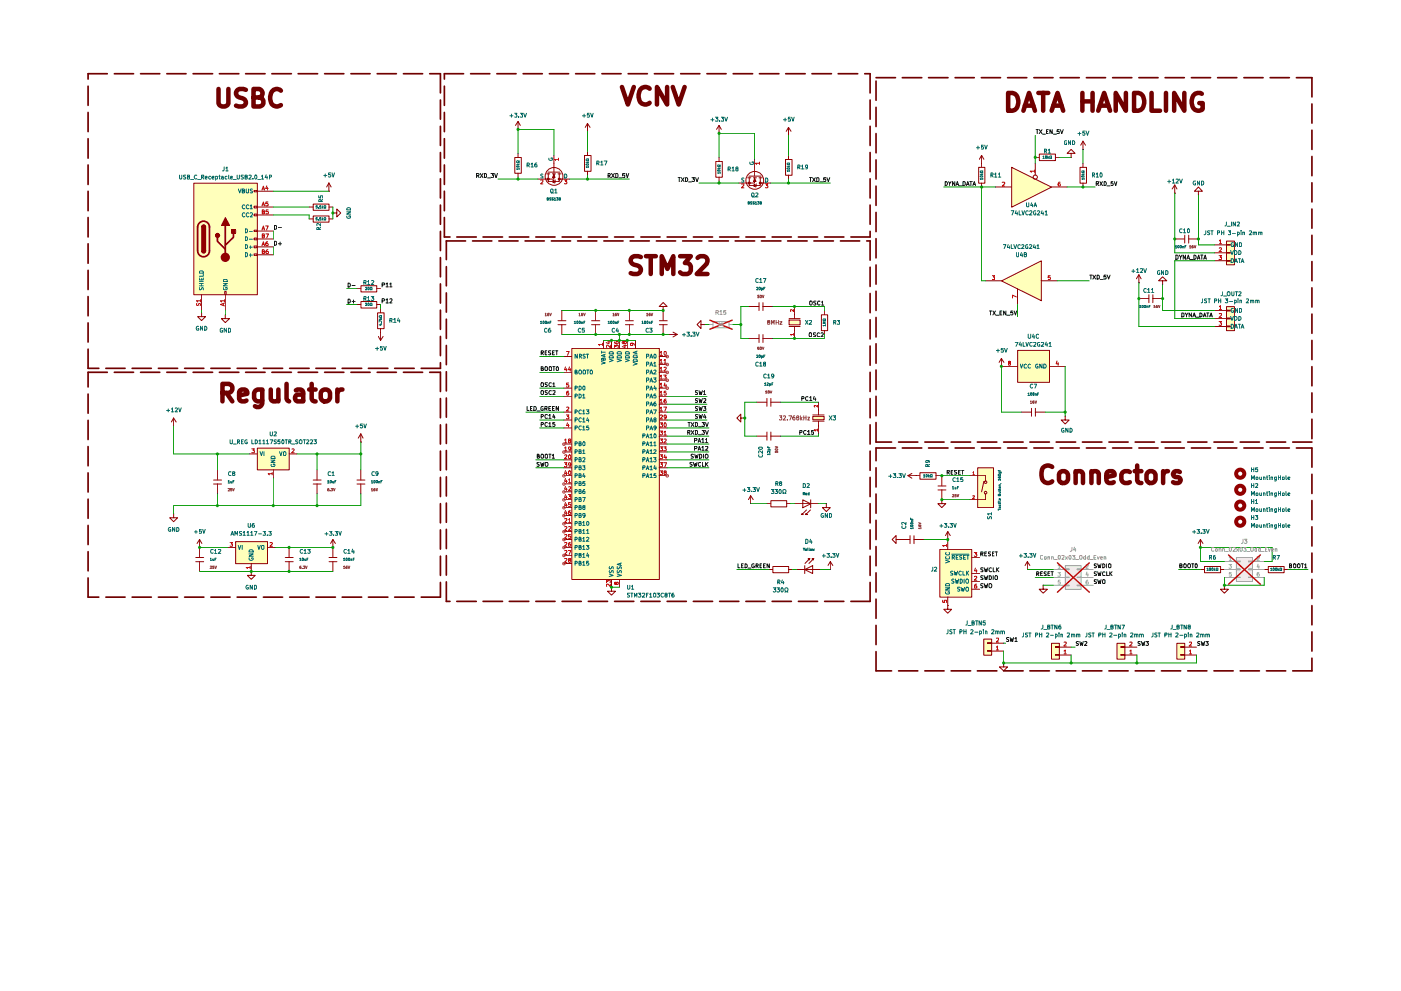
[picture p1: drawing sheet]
<svg xmlns="http://www.w3.org/2000/svg" width="420mm" height="297mm" viewBox="0 0 420 297" stroke-linecap="round" stroke-linejoin="round" font-family="sans-serif">
<g fill="#ffb">
<path d="M58.1 54.9h19.1v33.4h-19.1z"/>
<path d="M171.5 104.4h26.2v69.3h-26.2z"/>
<path d="M77.2 134.3h9.5v6.5h-9.5z"/>
<path d="M70.7 162.3h9.5v6.7h-9.5z"/>
<path d="M367.8 91.9h2.4v7.2h-2.4z"/>
<path d="M367.8 72.3h2.4v7.1h-2.4z"/>
<path d="M303.4 50.2l11.9 5.9-11.9 6z"/>
<path d="M300.4 84.2l11.9-6v11.9z"/>
<path d="M305.2 105h9.5v9.6h-9.5z"/>
<path d="M243.8 124.8h3.4v1.1h-3.4z"/>
<path d="M236.7 96h3.3v1.4h-3.3z"/>
<path d="M352.9 192.8h2.4v4.8h-2.4z"/>
</g>
<g fill="#efefef">
<path d="M370.8 167.1h4.8v7.2h-4.8z"/>
<path d="M319.5 169.5h4.7v7.2h-4.7z"/>
</g>
<g fill="#ffb">
<path d="M335 192.8h2.4v4.8h-2.4z"/>
<path d="M315.3 192.8h2.4v4.8h-2.4z"/>
<path d="M293.2 140.3h4.8v11.9h-4.8z"/>
<path d="M295 191.6h2.4v4.8h-2.4z"/>
<path d="M281.9 164.7h9.6v14.3h-9.6z"/>
<circle cx="295.6" cy="144.6" r=".38"/>
<circle cx="295.6" cy="147.7" r=".38"/>
</g>
<path d="M82.3 72.3l.7 .3v.6l-.3 .3h-.4zM82.3 67.6l.7 .2v.6l-.5 .3h-.2zM83.5 73.1h.9M83.5 68.2h.9M84 72.6v.9M104.4 84.8a.66 .66 0 0 1 .6 .5 .66 .66 0 0 1-.2 .7h-.4zM104.4 89.7h.4a.66 .66 0 0 1 .2 .7 .66 .66 0 0 1-.6 .4zM105.6 85.6h.9M105.6 90.3h.9M106 89.9v.9" fill="none" stroke="#0f0f0f" stroke-width=".3"/>
<path d="M58.1 54.9h19.1v33.4h-19.1zM76.2 57.1h.9v.4h-.9zM76.2 61.8h.9v.5h-.9zM76.2 64.2h.9v.5h-.9zM76.2 69h.9v.4h-.9zM76.2 71.4h.9v.5h-.9zM76.2 73.7h.9v.6h-.9zM76.2 76.1h.9v.5h-.9zM60.5 93.7v1.2h1.1l-1.1 1.2-1.2-1.2h1.2M60.5 93.7h.1M67.4 87.4h.4v.9h-.4z" fill="none" stroke="#910000" stroke-width=".3"/>
<path d="M59.3 68v7.2" fill="none" stroke="#910000" stroke-width=".51"/>
<path d="M60.5 68h1.1v7.2h-1.1z" fill="#910000"/>
<path d="M60.5 68h1.2v7.2h-1.2zM60.5 68a.59 .59 0 0 1 .6-.6 .59 .59 0 0 1 .6 .6" fill="none" stroke="#910000" stroke-width=".3"/>
<path d="M60.7 67.6l.6-.1 .4 .5h-1.2z" fill="#910000"/>
<path d="M60.5 68a.59 .59 0 0 1 .6-.6 .59 .59 0 0 1 .6 .6M60.5 75.2a.59 .59 0 0 0 .6 .6 .59 .59 0 0 0 .6-.6" fill="none" stroke="#910000" stroke-width=".3"/>
<path d="M59.3 68.1a1.78 1.78 0 0 1 1.7-1.8 1.78 1.78 0 0 1 1.8 1.8M59.3 75.2a1.78 1.78 0 0 0 1.7 1.8 1.78 1.78 0 0 0 1.8-1.8" fill="none" stroke="#910000" stroke-width=".51"/>
<path d="M60.5 75.2h1.2a.59 .59 0 0 1-.6 .6 .59 .59 0 0 1-.6-.6z" fill="#910000"/>
<path d="M60.5 75.2a.59 .59 0 0 0 .6 .6 .59 .59 0 0 0 .6-.6" fill="none" stroke="#910000" stroke-width=".3"/>
<path d="M62.8 68v7.2" fill="none" stroke="#910000" stroke-width=".51"/>
<circle cx="65.2" cy="70.5" r=".64" fill="#910000"/>
<circle cx="65.2" cy="70.6" r=".64" fill="none" stroke="#910000" stroke-width=".3"/>
<path d="M67.6 65.2l1.3 2.4h-2.5z" fill="#910000"/>
<path d="M67.6 65.2l1.3 2.4h-2.5z" fill="none" stroke="#910000" stroke-width=".3"/>
<path d="M65.2 71.1v1.2l2.4 2.4M67.6 67.6v9.5M70 69.9v1.2l-2.4 2.4" fill="none" stroke="#910000" stroke-width=".51"/>
<circle cx="67.6" cy="77.1" r="1.23" fill="#910000"/>
<circle cx="67.6" cy="77.1" r="1.23" fill="none" stroke="#910000" stroke-width=".3"/>
<path d="M69.4 68.7h1.2v1.2h-1.2z" fill="#910000"/>
<g fill="none" stroke="#910000" stroke-width=".3">
<path d="M176.2 39.4h.1M176.2 37l-.7 1.2M176.2 37l.8 1.2M176.2 37v2.4M77.1 57.3h4.9M98.6 57.3h.1M98.6 54.9l-.6 1.1M98.6 54.9l.7 1.1M98.6 54.9v2.4M164 52.1h.9M164.3 51.6h3.6M164.4 52.1v2.3h3.3v-2.3"/>
<path d="M165.7 52.1h.9M166.1 48.9v2.7M167.3 52.1h1M69.5 68.8h1.2v1.2h-1.2zM77.1 62.1h4.9M77.1 64.4h4.9M77.1 69.3h4.9M77.1 71.6h4.9M77.1 74h4.9M77.1 76.4h4.9M92.7 62.1h1.2M92.7 65.6h1.2"/>
<path d="M93.9 61.2h4.8v1.8h-4.8zM93.9 64.7h4.8v1.9h-4.8zM98.6 62.1h1.2M98.6 65.6h1.2M99.8 63.8h1.2v-1.1l1.2 1.1-1.2 1.2v-1.2M99.8 63.8h.1M60.5 88.3v4.7M67.6 94.3v1.2h1.2l-1.2 1.2-1.2-1.2h1.2M67.6 94.3h.1M67.6 88.3v4.7M107 86.5h1.2M107 91.3h1.2"/>
<path d="M108.2 85.6h4.8v1.9h-4.8zM108.2 90.4h4.8v1.9h-4.8zM112.9 86.5h1.2M112.9 91.3h1.2M113.2 93.8h2v4.7h-2zM114.1 99.7h.1M114.1 92.5v1.2M114.1 98.5v3.5M113.5 100.8l.6 1.2M114.9 100.8l-.8 1.2"/>
</g>
<g fill="none" stroke="#b90000" stroke-width=".3">
<path d="M78.6 57l.4-1.2 .3 1.2M78.7 56.6h.5M80 55.7l-.3 .9h.7M80.3 56.1v.9M78.6 61.7l.4-1.2 .3 1.2M78.6 68.9l.4-1.2 .3 1.2M78.6 73.7l.4-1.2 .3 1.2M78.7 63.5l.5-.1-.1-.5h-.4v1.2h.5l.1-.3-.2-.3M78.7 70.7l.5-.2v-.4h-.5v1.2l.5-.1 .1-.3-.2-.2M78.7 75.4h.5l-.1-.6h-.4v1.2h.5l.1-.3-.2-.3M78.7 61.4h.5M78.7 68.6h.5"/>
<path d="M78.7 73.3h.5M79.7 67.7h.7l-.5 1.2M79.8 70.1h.7l-.5 1.2M80.3 72.5h-.3a.73 .73 0 0 0-.1 1.2l.4-.1 .1-.4-.2-.3-.5 .3M80.3 60.5h-.5l-.1 .6 .5-.1 .2 .2-.1 .4h-.6M80.3 74.8l-.4 .2-.1 .9 .1 .1 .6-.1-.2-.5-.5 .1M80.4 62.9h-.6v.6l.5-.1 .2 .5-.7 .1M59 90.9l-.1 .5a.38 .38 0 0 0 .5 .1 .38 .38 0 0 0 .2-.5h.4v.6M60.1 90.2h-1.2l.4 .3M60.1 89.8v.7M67 91v.5M67.3 90.8l-1.2 .5 1.2 .4"/>
<path d="M67.3 90.2h-1.2l.4 .3M67.3 89.8v.7"/>
</g>
<g fill="none" stroke="#006665" stroke-width=".3">
<path d="M71.5 56.6l.4 1.2 .4-1.2M72.6 57.2h.5l.2-.2-.1-.3-.6-.1v1.2h.6l.1-.5-.2-.1M73.8 56.6v1l.3 .2 .4-.1v-1.1M75.7 56.7l-.4-.1-.3 .3 .7 .5v.3h-.7M73.4 61.6l-.2-.2a.67 .67 0 0 0-.6 .5 .67 .67 0 0 0 .3 .7l.5-.1M73.4 63.9l-.2-.1a.6 .6 0 0 0-.5 .6 .6 .6 0 0 0 .6 .5h.1M73.6 68.6l.6 .1 .1 .4-.1 .5-.4 .2h-.2zM73.6 71l.6 .1 .1 .4-.1 .5-.4 .1h-.2zM73.6 73.3a.66 .66 0 0 1 .6 .5 .66 .66 0 0 1-.2 .7h-.4zM73.6 75.7a.64 .64 0 0 1 .7 .6 .64 .64 0 0 1-.7 .7zM74.6 61.6l-.3-.2a.67 .67 0 0 0-.5 .5 .67 .67 0 0 0 .3 .7l.5-.1M74.6 63.9l-.3-.1a.6 .6 0 0 0-.5 .6 .6 .6 0 0 0 .7 .5h.1"/>
<path d="M74.8 69.3h.9M74.8 71.7h.9M74.8 74.1h.9M74.8 76.5h.9M75 61.7l.4-.3v1.2M75 63.9l.2-.1 .5 .1v.4l-.7 .7h.7M75 62.6h.7M75.2 73.7v.8M75.2 76v1M59.8 83.3v.6h1.2v-.6M59.8 85.7h1.2M59.8 85h1.2"/>
<path d="M59.8 84.4h1.2M59.9 86.2v.7h.4l.3-.7 .4 .2v.5M59.9 81.4l.8-.2 .3 .2v.5h-1.2zM60.4 83.5v.4M60.4 85v.7M61 82.2v.6h-1.2M67 86.2v.5l.2 .2 .9-.2v-.5h-.5v.2M67 84.9h1.2l-1.2 .8h1.2M67 83.9l.9-.2 .3 .7h-1.2z"/>
</g>
<g fill="none" stroke="#0f0f0f" stroke-width=".3">
<path d="M142.9 52.7h.5l.3-.5-.3-.2h-.5v1.3M143.3 52.7l.4 .6M144 52l.9 1.3M144.9 52l-.9 1.3M145.3 52a.64 .64 0 0 1 .7 .6 .64 .64 0 0 1-.7 .7zM146.2 53.3h.9M147.2 52h.8l-.3 .5 .3 .1v.5l-.2 .2-.6-.2M148.3 52l.5 1.3 .4-1.3M182.4 52.7h.4l.2-.5-.6-.2v1.3M182.6 52.7l.4 .6M183.4 52l.8 1.3M184.2 52l-.8 1.3"/>
<path d="M184.7 52h.3l.3 .3v.6l-.3 .4h-.3zM185.6 53.3h.9M187.4 52h-.6l-.1 .6 .6-.1 .1 .6-.2 .2-.5-.2M187.8 52l.3 1.3 .5-1.3M203.4 53.3h.6M203.7 53.3v1.1M204.3 53.3l.8 1.1M205.1 53.3l-.8 1.1M205.6 53.3h.4a.66 .66 0 0 1 .2 .7 .66 .66 0 0 1-.6 .4zM206.5 54.5h.8M207.5 53.3h.8l-.4 .4 .4 .2-.1 .5-.7-.1M208.6 53.3l.4 1.1 .5-1.1"/>
<path d="M242.7 53.3h.7M243.1 53.3v1.1M243.7 53.3l.8 1.1M244.5 53.3l-.8 1.1M244.9 53.3h.5l.2 .2v.6l-.3 .3h-.4zM245.9 54.5h.9M247.6 53.3h-.5l-.1 .5h.6v.5l-.1 .1-.5-.1M248 53.3l.4 1.1 .4-1.1M114.6 90.2h.5l.3-.4-.3-.3h-.5v1.3M114.6 85.4h.6l.1-.5-.7-.1v1.2M115.8 89.9l.3-.4v1.3M115.8 85.1l.3-.3v1.2"/>
<path d="M115.8 90.8h.7M115.8 86h.7M116.9 89.7l.2-.2 .5 .2v.3l-.7 .8h.7M116.9 85.1l.3-.3v1.2M116.9 86h.7"/>
</g>
<path d="M166.1 52.2l.4 1.1h-.8z" fill="#910000"/>
<g fill="none" stroke="#910000" stroke-width=".3">
<path d="M166.1 52.2l.4 1.1h-.8zM167.7 53.7h.8"/>
<circle cx="166.2" cy="52.9" r="2.67"/>
</g>
<path d="M167.5 53.5h.4v.4h-.4z" fill="#910000"/>
<path d="M167.5 53.5h.4v.4h-.4z" fill="none" stroke="#910000" stroke-width=".3"/>
<path d="M164.2 53.5h.4v.4h-.4z" fill="#910000"/>
<g fill="none" stroke="#910000" stroke-width=".3">
<path d="M155.4 38.8h.1M155.4 36.4l-.8 1.2M155.4 36.4l.6 1.2M155.4 36.4v2.4M154.4 47.2h1.9v4.7h-1.9zM155.4 46v1.2M155.4 51.9v1.2M164.2 53.5h.4v.4h-.4zM165.9 54l.6 .4-.6 .4zM166.1 52.1v1.6h-4.8M166.1 46.6v2.3M166.5 53.9l-.2 1"/>
<path d="M168.5 53.7h2.4M175.3 46.6h1.9v4.8h-1.9zM176.2 45.4v1.2M176.2 51.3v1.2M224.2 53.3h1M224.6 52.8h3.6M224.7 53.3v2.3h3.3v-2.3M225.9 53.3h1M226.3 50.1v2.6M227.6 53.3h1M293.5 50.2h1.9v4.7h-1.9zM294.4 48.9h.1"/>
<path d="M294.4 46.6v3.5M294.4 54.9v1.1M294.4 46.6l-.7 1.2M294.4 46.6l.7 1.2M298.5 56h4.9M303.4 50.2l11.9 5.9-11.9 6zM310.5 47.2h1.2M310.5 48.9v3.6M311.7 46.2h4.8v1.9h-4.8zM315.3 56h4.7M316.5 47.2h1.2M321.2 46h1.2l-1.2-1.2-1.2 1.2h1.2v1.2"/>
<path d="M321.2 47.2h.1M323.9 50.2h1.9v4.7h-1.9zM324.8 44.8h.1M324.8 42.3l-.7 1.2M324.8 42.3l.7 1.2M324.8 42.3v2.5M324.8 48.9v1.2M324.8 54.9v1.1M352.3 57.9h.1M352.3 55.5l-.8 1.1M352.3 55.5l.7 1.1M352.3 55.5v2.4"/>
<path d="M359.4 57.3h1.2l-1.2-1.3-1.2 1.3h1.2v1.2M359.4 58.5h.1M352.3 71.6h3M355.3 70.5v2.4M356.4 71.6h3M356.5 70.5v2.4M364.2 73.4h3.6M364.2 75.8h3.6M364.2 78.1h3.6M367.8 73.2h1.2v.3h-1.2zM367.8 75.7h1.2v.2h-1.2zM367.8 78.1h1.2v.2h-1.2z"/>
<path d="M367.8 72.3h2.4v7.1h-2.4zM167.3 97.3h2.4M167.3 96.1h2.4M168.5 93v3.1M168.5 97.3v2.9M177.4 97.3h2.5M177.4 96.1h2.5M178.6 93v3.1M178.6 97.3v2.9M187.6 97.3h2.3M187.6 96.1h2.3M188.7 93v3.1"/>
<path d="M188.7 97.3v2.9M197.7 97.3h2.4M197.7 96.1h2.4M198.9 91.9h1.2l-1.2-1.2-1.2 1.2h1.2v1.1M198.9 93h.1M198.9 93v3.1M198.9 97.3v2.9M201.8 99.6l1.3 .6M210.2 97.3v-1.2l-1.2 1.2 1.2 1.2v-1.2h1.2M211.4 97.3h.1M224.5 91.9h3.1M227.6 90.7v2.4"/>
<path d="M228.8 91.9h2.9M228.8 90.7v2.4M246.3 94.4h1.9v4.7h-1.9zM247.2 93v1.3M247.2 99.1v1.1M295.6 84.2h4.7M300.4 84.2l11.9-6v11.9zM305.1 86.5v4.8M312.3 84.2h4.8M341.5 84.8h.1M341.5 89.5h3M341.5 82.4l-.7 1.2"/>
<path d="M341.5 82.4l.7 1.2M341.5 82.4v2.4M344.6 88.3v2.4M345.7 89.5h3M345.7 88.3v2.4M348.7 84.2h1.2l-1.2-1.2-1.2 1.2h1.2v1.1M348.7 85.3h.1M364.2 93h3.6M364.2 95.5h3.6M364.2 97.9h3.6M367.8 93h1.2v.2h-1.2zM367.8 95.3h1.2v.3h-1.2z"/>
<path d="M367.8 97.7h1.2v.3h-1.2zM367.8 91.9h2.4v7.2h-2.4zM169.1 106.8h2.3M169.1 111.6h2.3M169.1 116.3h2.3M169.1 118.8h2.3M171.5 104.4h26.2v69.3h-26.2zM181 102v2.4M183.4 102v2.4M185.8 102v2.4M188.1 102v2.4M190.6 102v2.4"/>
<path d="M197.7 106.8h2.4M197.7 111.6h2.4M197.7 116.3h2.4M197.7 118.8h2.4M197.7 109.2h2.4M197.7 114h2.4M200.7 100.2h.1M200.7 100.2h2.4M203.1 100.2l-1.3 .8M224.5 101.4h3.1M227.6 100.3v2.4M228.8 101.4h2.9"/>
<path d="M228.8 100.3v2.4M230 119.4v2.4M231.2 119.4v2.4M300.3 109.8h.1M300.3 109.8h4.8M300.3 107.4l-.7 1.2M300.3 107.4l.8 1.2M300.3 107.4v2.4M305.2 105h9.5v9.6h-9.5zM314.7 109.8h4.7M52.1 127.7h.1M52.1 125.3l-.7 1.2"/>
<path d="M52.1 125.3l.7 1.2M52.1 125.3v2.4M74.8 136.1h2.3M77.2 134.3h9.5v6.5h-9.5zM86.7 136.1h2.4M108.2 132.5h.1M108.2 130l-.8 1.3M108.2 130l.7 1.3M108.2 130v2.5M169.1 123.5h2.3M169.1 125.9h2.3M169.1 128.3h2.3"/>
<path d="M169.1 133.1h2.3M169.1 135.5h2.3M169.1 137.8h2.3M197.7 123.5h2.4M197.7 125.9h2.4M197.7 128.3h2.4M197.7 133.1h2.4M197.7 135.5h2.4M197.7 137.8h2.4M197.7 121.2h2.4M197.7 130.7h2.4M222.2 125.3v-1.2l-1.2 1.2 1.2 1.2v-1.2h1.2"/>
<path d="M223.4 125.3h.1M226.9 130.7h3.1M226.9 120.6h3.1M230 129.5v2.5M231.1 130.7h3M231.1 120.6h3M231.2 129.5v2.5M243.8 124.8h3.3v1h-3.3zM243.8 126.2h3.3M243.8 124.4h3.3M245.4 120.6v3.8M245.4 126.2v3.8"/>
<path d="M306.3 123.5h3M309.3 122.4v2.4M310.5 123.5h3M310.5 122.4v2.4M319.4 124.7v1.2h1.2l-1.2 1.2-1.1-1.2h1.1M319.4 124.7h.1M52.1 153.9v1.3h1.2l-1.2 1.2-1.2-1.2h1.2M52.1 153.9h.1M64.1 143.9h2.3M64.1 145.1h2.3M65.2 140.8v3M65.2 145v3"/>
<path d="M82 140.8v2.5M93.9 143.9h2.4M93.9 145.1h2.4M95.1 140.8v3M95.1 145v3M107.1 143.9h2.3M107.1 145.1h2.3M108.2 140.8v3M108.2 145v3M169.1 140.2h2.3M169.1 142.6h2.3M169.1 145h2.3"/>
<path d="M169.1 147.4h2.3M169.1 149.8h2.3M169.1 152.1h2.3M169.1 154.5h2.3M169.1 157h2.3M169.1 159.3h2.3M197.7 140.2h2.4M197.7 142.6h2.4M225.1 151h.1M225.1 148.6l-.6 1.2M225.1 148.6l.8 1.2M225.1 148.6v2.4"/>
<path d="M230 151h1.1M231.2 150.1h4.7v1.8h-4.7zM235.9 151h1.2M238.3 151h7.1M240.7 149.8l2.4 1.2-2.4 1.2zM241.9 152.8l-1.4 1.4h.4h-.4v-.4M243.1 152.8l-1.4 1.4h.5h-.5v-.4M243.1 149.8v2.4M247.8 151v1.1h1.2l-1.2 1.2-1.2-1.2h1.2M247.8 151h.1M58.7 167.1h2.4M58.7 168.4h2.4"/>
<path d="M59.9 164.1h.1M59.9 161.7l-.8 1.2M59.9 161.7l.6 1.2M59.9 161.7v5.3M59.9 168.3v3M68.2 164.1h2.4M70.7 162.3h9.5v6.7h-9.5zM75.4 171.3v1.2h1.1l-1.1 1.2-1.2-1.2h1.2M75.4 171.3h.1M75.4 168.9v2.4M80.2 164.1h2.3M85.6 167.1h2.3"/>
<path d="M85.6 168.4h2.3M86.7 164.1v2.9M86.7 168.3v3M98.7 167.1h2.3M98.7 168.4h2.3M99.8 164.1h.1M99.8 161.7v5.3M99.8 168.3v3M99.8 161.7l-.7 1.2M99.8 161.7l.8 1.2M169.1 161.7h2.3M169.1 164.1h2.3"/>
<path d="M169.1 166.5h2.3M169.1 168.9h2.3M183.4 176v1.2h1.2l-1.2 1.2-1.2-1.2h1.2M183.4 176h.1M183.4 173.7v2.3M185.8 173.7v2.3M230.5 170.7h1.2M231.8 169.8h4.7v1.9h-4.7zM236.5 170.7h1.2M238.8 170.7h7.2M241.3 170.7l2.4-1.2v2.4zM241.3 169.5v2.4"/>
<path d="M242.8 167.9v-.4h-.5h.5l-1.5 1.5M244 167.9v-.4h-.5h.5l-1.5 1.5M249 170.7h.1M249 168.3l-.7 1.2M249 168.3l.8 1.2M249 168.3v2.4"/>
<circle cx="310.5" cy="53.1" r=".64"/>
</g>
<g fill="none" stroke="#b90000" stroke-width=".3">
<path d="M162.1 54h.7v.4l-.7 .7h.7M167.5 47.8h-1.2l.3 .3M167.5 47.4v.7M169.2 53.9h.8l-.4 .5 .4 .2-.1 .4h-.7M300.6 54.7l.7 .1-.7 1h.7M310.2 51.3h-1.3l.4 .3M310.2 51v.6M317.9 54.6h-.3l-.3 .5 .1 .6h.5v-.6l-.3-.1-.3 .3M365.6 76.6h.8l-.5 .5 .5 .2-.1 .5-.7-.1M365.7 72.2l.3-.3v1.2M365.7 74.4l.4-.1 .3 .3-.8 .8h.8M365.7 73.1h.7"/>
<path d="M297.6 82.6h.7l-.4 .5 .4 .1v.5h-.7M304.8 89l-1.2-.5v.8M315 82.6h-.6v.6l.4-.1 .2 .2v.4h-.6M365.6 96.4h.8l-.5 .4 .5 .2-.1 .5h-.7M365.7 91.9l.3-.3v1.2M365.7 94.1l.6-.1 .1 .3-.8 .9h.8M365.7 92.8h.7M169.6 110l-.3 .8h.8M169.8 105.3h.9l-.5 1.2M169.9 110.5v.8M170.5 114.8h-.6v.6h.6v.6l-.6-.1M170.5 117.3l-.6 .2v.8l.6 .1v-.6l-.3-.1-.3 .2"/>
<path d="M170.8 110l-.3 .8h.7M171 110.5v.8M180.7 103.2h-1.2l.3 .3M180.7 102.9v.6M182.3 102.4h.7M182.6 102.3v.7l-.8-.3M183 103.5v.7l-.8-.7-.3 .2v.4M184.2 104.2v-.7l.5 .4v-.4h.7l-.1 .7M184.2 102.4l.2 .5 .9 .1v-.6h-.6l.2 .6M187 103.5h.9M187.1 102.5l.2-.1 .6 .1-.3 .5-.5-.2-.1-.4-.4 .1 .3 .5 .2-.2M187.5 103.4v.7l-.9-.2"/>
<path d="M189.6 102.9l.1 .6h-.6l.1-.6 .9 .1 .1 .5M198 105.7l.3-.4v1.2M198 108l.3-.3v1.2M198 110.4l.3-.3v1.2M198 112.8l.3-.4v1.2M198 115.2l.3-.4v1.3M198 117.6l.3-.3v1.1M198 120l.3-.4v1.2M198 106.5h.7M198 108.9h.7M198 111.3h.7M198 113.6h.7"/>
<path d="M198 116.1h.7M198 118.4h.7M199.1 112.4h.7l-.4 .5h.3v.7l-.6-.1M199.1 108l.4-.3v1.2M199.1 110.2l.5-.1 .2 .3-.7 .9h.7M199.1 108.9h.7M199.3 105.3a.6 .6 0 0 1 .5 .6 .6 .6 0 0 1-.4 .6l-.3-.5zM199.4 114.8l-.3 .9h.8M199.7 117.3h-.5l-.1 .5h.6v.6l-.6-.1M199.7 119.6l-.4 .1-.2 .4 .1 .6h.5v-.6h-.3l-.3 .2M199.7 115.2v.9M302.6 108.8l-.2-.4h.6v.3l-.6 .2 .2 .6 .5-.3-.2-.4"/>
<path d="M317 108.2l-.3 .9h.8M317.3 108.7v.8M75.5 134.5h.8l-.4 .5 .4 .1v.5h-.8M87.5 134.6l.5-.1 .2 .4-.7 .8h.7M169.2 138.7h.8l-.4 .5 .4 .2-.1 .5-.7-.1M169.3 131.9l.4-.3v1.2M169.3 134.3l.4-.4v1.2M169.3 136.5l.5-.2 .2 .4-.8 .8h.8M169.3 132.8h.7M169.3 135.1h.7M169.8 124.4h.8l-.4 .5h.3v.7l-.7-.1M169.9 122.1l.4-.1 .3 .3-.8 .9h.8"/>
<path d="M170.2 126.7l-.3 .9h.8M170.5 127.2v.8M170.7 132.1l-.2-.4h.6v.3l-.6 .2 .2 .6 .5-.3-.3-.4M170.8 136.3a.61 .61 0 0 1 .4 .6 .61 .61 0 0 1-.5 .6l-.2-.9zM171.2 134.5l-.3 .2-.4-.2v-.5l.4-.1a.73 .73 0 0 1 0 1.2h-.3M171.2 139.2l-.3 .2h-.4v-.5l.4-.2 .3 .2-.2 .9-.4 .2M198 122.3l.3-.3v1.2M198 124.5l.5-.1 .2 .2-.7 1h.7M198 126.7h.7l-.4 .6h.3l.1 .5-.2 .2-.5-.2M198 129.2h.7l-.4 .4 .3 .1 .1 .4-.2 .3-.5-.2M198 131.6h.7l-.4 .4 .4 .2-.1 .5h-.6M198 133.9h.7l-.4 .5 .4 .2-.1 .4h-.6"/>
<path d="M198 136.3h.7l-.4 .5 .4 .2v.3l-.7 .1M198 138.7h.7l-.4 .5 .4 .2v.3l-.2 .3-.5-.2M198 120.8h.7M198 123.2h.7M199.1 122h.8l-.5 1.2M199.1 133.9h.7l-.4 .5 .3 .1v.5h-.6M199.1 138.7h.8l-.5 1.3M199.1 129.5l.4-.3v1.2M199.1 131.7l.5-.1 .2 .3-.7 .9h.7M199.1 130.4h.7M199.4 126.7a.68 .68 0 0 1 .4 .7 .68 .68 0 0 1-.4 .6l-.3-.5zM199.4 136.3l-.3 .9h.8"/>
<path d="M199.7 136.7v.8M199.8 124.9l-.2 .2h-.4v-.6l.4-.1 .2 .2-.2 .9-.4 .1M245.2 128.9h-1l.3 .3M245.2 121.5v.5l-.6-.5-.4 .2 .1 .3M245.2 128.6v.6M81.6 142h-1.2l.4 .3M81.6 141.6v.7M169.3 155.5l.6-.1 .1 .4-.8 .8h.8M169.3 157.9l.5-.1 .2 .4-.8 .8h.8M169.6 141.1l-.3 .8h.8M169.6 143.4l-.3 .9h.8M169.6 145.8l-.3 .8h.8"/>
<path d="M169.6 148.3l-.3 .8h.8M169.6 150.6l-.3 .9h.8M169.6 153l-.3 .8h.8M169.9 141.5v.8M169.9 143.9v.8M169.9 146.3v.8M169.9 148.7v.7M169.9 151v.8M169.9 153.4v.9M170.4 148.3h.8l-.4 .5 .4 .1v.4l-.8 .1M170.5 141.3l.2-.2a.6 .6 0 0 1 .5 .6 .6 .6 0 0 1-.4 .6l-.3-.2zM170.5 143.8l.4-.3v1.2"/>
<path d="M170.5 146l.4-.1 .3 .3-.8 .9h.8M170.5 155.8l.4-.4v1.2M170.5 157.9l.4-.1 .3 .4-.8 .8h.8M170.5 144.7h.7M170.5 156.6h.7M171 153.1h-.3l-.2 .2v.8l.4 .2 .3-.3-.3-.5-.4 .3M171.1 150.6h-.6v.6l.5-.1 .2 .5-.7 .1M198 141.1h.7l-.4 .5h.3l.1 .5-.2 .2-.5-.1M199.4 141.6l-.3-.2 .1-.3h.5v.5l-.6 .2 .3 .5 .4-.2-.2-.5M69 162.6h.8l-.5 .5 .5 .1v.4l-.8 .1M75 170.1h-1.2l.4 .3M75 169.8v.6"/>
<path d="M81 162.7l.4-.1 .3 .3-.8 .8h.8M169.3 160.4l.5-.2 .2 .3-.8 .9h.8M169.3 162.7l.5-.1 .2 .3-.8 .8h.8M169.3 165.1l.6-.1 .1 .4-.8 .8h.8M169.3 167.5l.6-.1 .1 .3-.8 .9h.8M170.4 165h.8l-.5 1.2M170.7 167.9l-.2-.4 .5-.1 .2 .2-.7 .4 .2 .6 .5-.3-.3-.4M171 162.6l-.5 .3v.8l.7-.1-.2-.5-.5 .1M171.1 160.2h-.6v.6l.5-.1 .2 .5-.7 .1M181.9 174.7v-.8l.4 .4 .2-.4 .5 .1v.7M183 175.1v.8l-.6-.8h-.5v.7M184.7 174.8l.3-.3 .4 .1v.5h-.6l-.1-.5a.31 .31 0 0 0-.4 .1 .31 .31 0 0 0 .1 .4h.3v-.2"/>
</g>
<g fill="none" stroke="#006665" stroke-width=".3">
<path d="M162.8 52.2h-.4l-.3 .2 .1 .3 .6 .2v.4h-.7M164.6 47.4v.4a.57 .57 0 0 0 .7 .3 .57 .57 0 0 0 .3-.8h-.3v.3M169.3 52.2a.66 .66 0 0 1 .7 .4 .66 .66 0 0 1-.2 .7h-.5zM369.1 75.1l.4 1.2 .4-1.2M369.2 77.6h.5l.2 .2v.6l-.3 .3h-.4zM369.9 72.8l-.3-.1-.4 .4 .2 .8h.5v-.5h-.2M370.2 75.1a.66 .66 0 0 1 .8 .4 .66 .66 0 0 1-.2 .8h-.6zM370.2 78.7l.5-1.1 .4 1.1M370.4 78.4h.6M371.2 72.7v1.2l-.7-1.2v1.2M371.3 77.6h.7M371.5 75.1a.66 .66 0 0 1 .7 .4 .66 .66 0 0 1-.3 .8h-.4z"/>
<path d="M371.7 72.7l.5 .1 .2 .3-.2 .8h-.5zM371.7 77.6v1.1M372.2 78.7l.4-1.1 .4 1.1M372.4 78.4h.5M369.1 94.8l.4 1.2 .4-1.2M369.2 97.2h.4l.3 .3-.2 .9h-.5zM369.9 92.5h-.5l-.2 .2 .2 .9h.5v-.5h-.2M370.2 94.8a.61 .61 0 0 1 .8 .6 .61 .61 0 0 1-.8 .6zM370.2 98.4l.5-1.2 .4 1.2M370.4 98h.6M371.2 92.5v1.1l-.7-1.1v1.1M371.3 97.2h.7"/>
<path d="M371.5 94.8a.6 .6 0 0 1 .7 .6 .6 .6 0 0 1-.7 .6zM371.7 92.5h.5l.2 .2v.7l-.4 .2h-.3zM371.7 97.2v1.2M372.2 98.4l.4-1.2 .4 1.2M372.4 98h.5M172.5 111.5l.5-.1v-.4l-.5-.1v1.2h.5l.1-.3-.3-.3M172.5 116.3l.6-.1v-.3l-.6-.2v1.2M172.5 118.7h.5l.1-.5-.6-.1v1.2M173.1 106.2v1.2l-.6-1.2v1.2M173.7 115.7h.4a.66 .66 0 0 1 .2 .8 .66 .66 0 0 1-.6 .4zM173.7 118.1l.5 .2 .1 .3-.1 .5-.3 .2h-.2zM173.7 106.8h.5l.1-.5-.6-.1v1.2"/>
<path d="M173.7 111l.6 .1-.1 1h-.5l-.1-.3zM174 106.8l.4 .6M174.8 118.4l.3-.3v1.2M174.8 119.3h.6M174.9 115.7l.5 .2v.8l-.2 .2a.71 .71 0 0 1-.3-1.2zM175.1 110.9l.5 .2v.8l-.6 .2a.86 .86 0 0 1 .1-1.2zM175.5 106.3l-.4-.1a.38 .38 0 0 0-.2 .5 .38 .38 0 0 0 .5 .1v.5h-.6M175.9 106.2h.6M175.9 110.9h.7M176.2 106.2v1.2M176.3 110.9v1.2M177.1 111a.55 .55 0 0 1 .6 .5 .55 .55 0 0 1-.6 .6l-.1-.4z"/>
<path d="M180.3 108.4l1.2 .4-1.2 .3M180.3 105.2v.7M180.3 105.6h1.2M180.9 107.6l.2-.3 .4 .2v.4h-1.2l.1-.5h.4l.1 .5M181.2 106.3v.5M181.5 106.2l-1.2 .4 1.2 .3M182.7 107.6l1.2 .4-1.2 .5M182.8 106.8l.8-.2 .3 .2v.5h-1.2zM182.8 105.6l.8-.2 .3 .2v.5h-1.2zM185.1 107.6l1.3 .4-1.3 .5M185.2 106.8l.8-.2 .4 .3v.4h-1.3zM185.2 105.6l.8-.2 .4 .3v.4h-1.3z"/>
<path d="M187.5 107.6l1.2 .4-1.2 .5M187.5 106.8l.9-.2 .3 .3v.4h-1.2zM187.5 105.6l.9-.2 .3 .3v.4h-1.2zM189.9 108.6l1.2 .5-1.2 .4M190 107.8l.8-.2 .3 .7h-1.2zM190 106.6l.8-.2 .3 .7h-1.2zM190.8 105.4v.5M191.1 105.2l-1.2 .5 1.2 .4M193.9 106.8h.6l.1-.5-.7-.1v1.2M193.9 109.1h.6l.1-.5-.7-.1v1.2M193.9 111.6l.7-.2-.2-.5h-.5v1.2M193.9 114l.7-.1v-.4l-.7-.2v1.3"/>
<path d="M193.9 116.3l.7-.1v-.4l-.7-.1v1.2M193.9 118.7h.6l.1-.5-.7-.1v1.2M194.9 107.4l.4-1.2 .4 1.2M194.9 109.7l.4-1.2 .4 1.2M194.9 112.1l.4-1.2 .4 1.2M194.9 114.6l.4-1.3 .4 1.3M194.9 116.9l.4-1.2 .4 1.2M194.9 119.3l.4-1.2 .4 1.2M195.1 107h.6M195.1 109.4h.6M195.1 111.8h.6M195.1 114.2h.6"/>
<path d="M195.1 116.6h.6M195.1 119h.6M196 113.3h.8l-.5 .5 .4 .1v.6l-.7-.1M196.1 108.9l.3-.4v1.2M196.1 111.1l.4-.2 .3 .4-.8 .8h.8M196.1 109.7h.7M196.2 106.3l.1-.1a.62 .62 0 0 1 .5 .6 .62 .62 0 0 1-.5 .6l-.2-.5zM196.3 115.7l-.2 .8h.7M196.7 118.1h-.5l-.1 .6 .6-.1v.6h-.6M196.7 116.1v.8M306 109.1l.3 1.2 .4-1.2M307.8 109.3v-.1a.6 .6 0 0 0-.7 .4 .6 .6 0 0 0 .2 .7l.5-.1"/>
<path d="M309 109.3l-.2-.2a.67 .67 0 0 0-.5 .5 .67 .67 0 0 0 .2 .7l.5-.1M311.2 109.2a.6 .6 0 0 0-.6 .4 .6 .6 0 0 0 .2 .7l.5-.1v-.4h-.2M312.5 109.1v1.2l-.7-1.2v1.2M313 109.1a.66 .66 0 0 1 .7 .4 .66 .66 0 0 1-.2 .8h-.5zM78 135.4l.4 1.2 .3-1.2M79.2 135.4v1.2M81.3 137.9h1.2l-1.2 .7h1.2M81.4 139.2l-.1 .3 .2 .4 .9-.2v-.6h-.4v.3M81.4 136.9l.8-.2 .3 .7h-1.2zM83.8 135.4l.4 1.2 .4-1.2M85 135.6l.5-.2a.86 .86 0 0 1 .1 1.2l-.6-.2zM172.5 123.5l.6-.2-.2-.4h-.4v1.1"/>
<path d="M172.5 125.9l.6-.1v-.3l-.2-.3h-.4v1.3M172.5 128.3l.6-.1v-.4l-.6-.1v1.2M172.5 133h.5l.1-.5-.6-.1v1.2M172.5 135.5h.4l.2-.5-.6-.2v1.2M172.5 137.8h.4l.2-.4-.6-.2v1.2M173.7 133l.5-.2-.1-.4h-.4v1.2l.5-.1 .1-.3-.2-.2M173.7 135.4l.5-.1-.1-.5h-.4v1.2h.5l.1-.4-.2-.2M173.7 137.8l.5-.1-.1-.5h-.4v1.2l.5-.1 .1-.3-.2-.2M174.3 123l-.2-.1a.67 .67 0 0 0-.5 .5 .67 .67 0 0 0 .2 .6h.5M174.3 125.4l-.2-.2a.6 .6 0 0 0-.5 .7 .6 .6 0 0 0 .6 .5l.1-.1M174.3 127.8l-.5-.1a.67 .67 0 0 0-.2 .7 .67 .67 0 0 0 .5 .5l.2-.2M174.8 123.2l.3-.3v1.1"/>
<path d="M174.8 125.6l.3-.4v1.3M174.8 128l.3-.3v1.2M174.8 135.1l.3-.3v1.2M174.8 137.3l.1-.1 .5 .1v.4l-.6 .7h.6M174.8 139.6h.6l-.3 .4 .3 .1v.5l-.1 .2-.5-.2M174.8 124h.6M174.8 126.5h.6M174.8 128.9h.6M174.8 136h.6M174.9 132.5l.3-.1 .2 .3v.6l-.3 .3a.7 .7 0 0 1-.2-1.1zM175.9 122.9h.7l-.4 .5 .4 .1v.4l-.7 .1M176.2 125.2l-.3 .9h.7"/>
<path d="M176.4 125.6v.9M176.5 127.7h-.6v.5h.6l.1 .4-.2 .3-.5-.2M192.8 130.6h.6v-.5l-.6-.1v1.2M192.8 133h.6v-.5l-.6-.1v1.2M192.8 135.5l.6-.1v-.5l-.6-.1v1.2M192.8 137.8h.6v-.6h-.6v1.2M193.8 131.2l.4-1.2 .4 1.2M193.8 133.6l.4-1.2 .4 1.2M193.8 136l.4-1.2 .4 1.2M193.8 138.4l.4-1.2 .4 1.2M193.9 121.1h.6l.1-.5-.7-.1v1.2M193.9 123.5l.7-.1-.2-.5h-.5v1.1"/>
<path d="M193.9 125.9l.7-.1-.2-.6h-.5v1.3M193.9 128.3l.7-.1v-.4l-.7-.1v1.2M193.9 130.9h.6M193.9 133.3h.6M193.9 135.6h.6M193.9 138.1h.6M194.9 121.7l.4-1.2 .4 1.2M194.9 124l.4-1.1 .4 1.1M194.9 126.5l.4-1.3 .4 1.3M194.9 128.9l.4-1.2 .4 1.2M194.9 130.4l.4-.4v1.2M194.9 132.8l.4-.4v1.2"/>
<path d="M194.9 135.1l.4-.3v1.2M194.9 137.5l.4-.3v1.2M194.9 140l.4-.4v1.2M194.9 136h.8M194.9 131.2h.8M194.9 133.6h.8M194.9 138.4h.8M195.1 121.3h.6M195.1 123.7h.6M195.1 126.2h.6M195.1 128.5h.6M196 122.9h.8l-.5 1.1"/>
<path d="M196 137.2h.8l-.5 .5h.4v.6h-.7M196.1 132.8l.3-.4v1.2M196.1 135l.4-.2 .3 .3-.8 .9h.8M196.1 133.6h.7M196.2 130.1l.1-.1a.62 .62 0 0 1 .5 .6 .62 .62 0 0 1-.5 .6l-.2-.4zM196.3 125.8l-.1-.1a.31 .31 0 0 1 .1-.4 .31 .31 0 0 1 .4 .1v.3l-.6 .3 .2 .5 .5-.3-.3-.4M196.3 139.5l-.2 .9h.7M196.7 120.5l-.4 .1-.2 .4 .1 .7h.5a.43 .43 0 0 0 0-.6 .43 .43 0 0 0-.5-.1l-.1 .2M196.7 140v.8M196.8 128.2l-.6 .2v-.7l.6 .1-.2 .9-.4 .2M172.5 140.2l.6-.1v-.3l-.6-.2v1.2M172.5 142.6h.5l.1-.5-.6-.1v1.2"/>
<path d="M172.5 144.9h.5l.1-.5h-.6v1.1M172.5 147.4l.6-.2-.2-.5h-.4v1.2M172.5 149.8l.6-.3-.2-.4h-.4v1.3M172.5 152.1h.6v-.4l-.6-.1v1.1M172.5 154.5h.5l.1-.4-.6-.2v1.2M172.5 156.9h.5l.1-.5-.6-.1v1.2M172.5 159.3l.6-.2-.2-.4h-.4v1.2M173.7 140.1h.5v-.4l-.5-.1v1.2l.5-.1 .1-.3-.2-.3M173.7 142.6l.5-.2-.1-.4h-.4v1.2l.5-.1 .1-.4-.2-.1M173.7 144.9l.5-.1-.1-.4h-.4v1.1h.5l.1-.4-.2-.2M173.7 147.3l.5-.1-.1-.5h-.4v1.2h.5l.1-.3-.2-.3M173.7 149.7l.5-.1-.1-.5h-.4v1.3l.5-.1 .1-.4-.2-.2"/>
<path d="M173.7 152.1h.5v-.5h-.5v1.1h.5l.1-.4-.2-.2M173.7 154.5l.5-.2v-.4h-.5v1.2l.5-.1 .1-.3-.2-.2M173.7 156.9l.5-.2-.1-.4h-.4v1.2l.5-.1 .1-.3-.2-.2M173.7 159.3l.5-.1-.1-.5h-.4v1.2h.5l.1-.4-.2-.2M174.8 149.1h.7l-.5 1.3M174.8 156.6l.3-.3v1.2M174.8 159l.3-.3v1.2M174.8 157.5h.6M174.8 159.9h.6M175 152.1l-.2-.4 .5-.1 .1 .3-.6 .3 .2 .5 .4-.1-.1-.5M175.1 141.9l-.3 .8h.7M175.3 146.7l-.4 .2-.1 .8 .6 .1-.1-.6-.5 .2"/>
<path d="M175.3 142.4v.8M175.4 144.4h-.6v.5l.5-.1 .1 .7h-.6M175.4 154.4l-.4 .3-.2-.6 .6-.1v.9l-.5 .2M175.9 159l.4-.3v1.2M175.9 159.9h.7M176 156.4l.3-.1a.64 .64 0 0 1 .3 .6 .64 .64 0 0 1-.4 .6l-.3-.3zM192.8 140.2l.6-.1v-.5h-.6v1.2M192.8 142.6h.6v-.5l-.6-.1v1.2M193.8 140.8l.4-1.2 .4 1.2M193.8 143.2l.4-1.2 .4 1.2M193.9 140.5h.6M193.9 142.8h.6"/>
<path d="M194.9 142.3l.4-.3v1.2M194.9 140.8h.8M194.9 143.2h.8M196.7 142h-.5l-.1 .6 .6-.1v.6h-.6M71.5 163.5l.3 1.2 .4-1.2M72.6 163.5v1.2M74.7 166h1.2l-1.2 .7h1.2M74.8 167.2l-.1 .2a.64 .64 0 0 0 .6 .6 .64 .64 0 0 0 .6-.6v-.2h-.5v.2M74.8 164.8h1l.1 .6h-1.2zM77.3 163.5l.3 1.2 .5-1.2M78.6 163.5l.6 .2v.8l-.5 .2a.86 .86 0 0 1-.1-1.2zM172.5 161.7l.6-.2-.2-.5h-.4v1.2"/>
<path d="M172.5 164.1l.6-.1v-.3l-.6-.2v1.2M172.5 166.5l.6-.1v-.4l-.6-.1v1.1M172.5 168.8h.5l.1-.5-.6-.1v1.2M173.7 161.6l.5-.1-.1-.5h-.4v1.2h.5l.1-.3-.2-.3M173.7 164h.5v-.4l-.5-.1v1.2l.5-.1 .1-.3-.2-.3M173.7 166.4h.5v-.5h-.5v1.1h.5l.1-.4-.2-.2M173.7 168.8l.5-.1-.1-.5h-.4v1.2l.5-.1 .1-.3-.2-.2M174.8 161.4l.3-.4v1.2M174.8 163.8l.3-.3v1.2M174.8 166.2l.3-.3v1.1M174.8 168.6l.3-.4v1.2M174.8 162.2h.6"/>
<path d="M174.8 164.7h.6M174.8 167h.6M174.8 169.4h.6M175.9 163.5h.7l-.4 .4 .3 .1 .1 .4-.2 .3-.5-.2M175.9 161.2l.5-.2 .2 .4-.7 .8h.7M176.2 165.8l-.3 .8h.7M176.4 166.2v.8M176.5 168.2h-.6v.6l.5-.1 .2 .2-.1 .4h-.6M182.7 172l1.2 .5-1.2 .3M182.8 171l-.1 .4 .3 .3 .2-.1 .3-.6h.3l.1 .7M182.8 169.8l.1 .7h.3l.4-.7 .3 .2v.5M185.1 172l1.3 .5-1.3 .3"/>
<path d="M185.2 171l-.1 .4 .2 .3 .3-.1 .2-.6h.4l.1 .7M185.2 169.8l.1 .7h.3l.4-.7 .4 .3-.1 .4M186 168.8v.6M186.4 168.7l-1.3 .5 1.3 .3"/>
</g>
<g fill="none" stroke="#0f0f0f" stroke-width=".3">
<path d="M310.7 38.9h.7M311.1 38.9v1.1M311.7 38.9l.8 1.1M312.5 38.9l-.8 1.1M313.9 39.5h.3M314.4 38.9h-.5v1.1h.5M315.6 38.9v1.1l-.7-1.1v1.1M317.7 38.9h-.6l-.1 .6 .6-.1 .1 .6h-.7M318 38.9l.4 1.1 .5-1.1M283.5 54.4h.4a.66 .66 0 0 1 .2 .8 .66 .66 0 0 1-.6 .4zM284.5 54.4l.3 .6 .4-.6M284.8 55v.6"/>
<path d="M286.3 54.4v1.2l-.6-1.2v1.2M286.7 55.6l.4-1.2 .4 1.2M286.9 55.3h.5M287.6 55.7h.9M288.8 54.4h.5l.2 .3v.6l-.4 .3h-.3zM289.8 55.6l.4-1.2 .5 1.2M290 55.3h.5M290.8 54.4h.8M291.2 54.4v1.2M291.8 55.6l.4-1.2 .4 1.2M291.9 55.3h.5M312.7 40.2h.8"/>
<path d="M315.9 40.2h.9M328.8 55l.6-.1v-.4l-.6-.1v1.2M329.1 55l.3 .6M329.9 54.4l.7 1.2M330.6 54.4l-.7 1.2M331.1 54.4h.5a.66 .66 0 0 1 .2 .8 .66 .66 0 0 1-.7 .4zM332 55.7h.9M333.8 54.4h-.6v.5h.6v.6h-.6M334.2 54.4l.4 1.2 .3-1.2M352.6 76.5h.5l.2 .3v.6l-.3 .3h-.4zM353.7 76.5l.4 .6 .4-.6M354.1 77.1v.6"/>
<path d="M355.5 76.5v1.2l-.7-1.2v1.2M355.9 77.7l.5-1.2 .4 1.2M356 77.4h.6M356.9 77.8h.9M358.1 76.5a.64 .64 0 0 1 .6 .6 .64 .64 0 0 1-.6 .6zM359.1 77.7l.4-1.2 .3 1.2M359.2 77.4h.5M360.1 76.5h.7M360.4 76.5v1.2M361 77.7l.4-1.2 .4 1.2M361.1 77.4h.6M242.8 90.4l.6-.1a.86 .86 0 0 1-.1 1.1l-.5-.1z"/>
<path d="M244.7 90.3l-.7 .1 .2 .4 .5 .1v.4l-.7 .1M245.9 90.3h-.5l-.2 .2 .1 .8 .2 .1 .4-.1M246.4 90.6l.3-.3v1.1M246.4 91.4h.7M296.8 93.2h.6M297.1 93.2v1.2M297.8 93.2l.7 1.2M298.5 93.2l-.7 1.2M298.7 94.5h.9M299.9 93.8h.4M300.5 93.2h-.6v1.2h.6M301.7 93.2v1.2l-.7-1.2v1.2"/>
<path d="M301.9 94.5h1M303.7 93.2h-.5l-.1 .6 .6-.1v.6h-.6M304.1 93.2l.4 1.2 .4-1.2M326.8 82.5h.7M327.2 82.5v1.2M327.7 82.5l.9 1.2M328.6 82.5l-.9 1.2M329 82.5l.7 .2v.7l-.3 .3h-.4zM329.9 83.7h1M331.7 82.5h-.6l-.1 .6 .6-.2 .1 .7h-.7M332.1 82.5l.4 1.2 .4-1.2M354.4 93.8l.7 .3v.6l-.3 .3h-.4z"/>
<path d="M355.4 93.8l.5 .6 .4-.6M355.9 94.4v.6M357.4 93.8v1.2l-.8-1.2v1.2M357.7 95l.4-1.2 .5 1.2M357.9 94.7h.5M358.6 95.1h1M359.8 93.8l.6 .2 .1 .3-.1 .5-.3 .2h-.3zM360.8 95l.5-1.2 .4 1.2M361 94.7h.5M361.9 93.8h.6M362.2 93.8v1.2M362.8 95l.4-1.2 .4 1.2"/>
<path d="M362.9 94.7h.6M162.3 110.5l.5-.1v-.4l-.5-.1v1.2h.5l.2-.4-.4-.2M162.3 105.7h.5l.2-.4-.7-.1v1.1M162.4 117.1l.6 .2v.8l-.5 .2a.86 .86 0 0 1-.1-1.2zM162.4 114.7l.6 .2v.8l-.5 .2a.86 .86 0 0 1-.1-1.2zM162.6 105.7l.4 .6M163.5 105.7h.3M163.7 109.9l.5 .2v.8l-.6 .2a.86 .86 0 0 1 .1-1.2zM164 105.2h-.5v1.1h.5M164.2 117.1l-.7 .1v.3l.7 .4-.3 .4-.4-.1M164.2 114.7l-.7 .1v.3l.7 .5-.3 .3-.4-.1M164.9 109.9l.5 .2v.8l-.6 .2a.86 .86 0 0 1 .1-1.2z"/>
<path d="M165.2 105.2h-.6v.5a.38 .38 0 0 1 .5 .1 .38 .38 0 0 1-.2 .5h-.4M165.4 117.2l-.6-.1a.61 .61 0 0 0-.2 .8 .61 .61 0 0 0 .8 .3M165.4 114.8l-.6-.1a.67 .67 0 0 0-.2 .7 .67 .67 0 0 0 .5 .5l.3-.2M165.7 105.7h.4M165.8 117.2h.7v.4l-.7 .7h.7M165.8 115.1l.3-.4v1.2M165.8 109.9h.7M165.8 115.9h.7M166.1 109.9v1.2M166.3 105.2h-.6v1.1h.6M166.6 105.2h.7M167 110l.2-.1 .3 .3-.2 .9a.64 .64 0 0 1-.5-.5 .64 .64 0 0 1 .2-.6z"/>
<path d="M167 105.2v1.1M209.2 119.5h-.4a.38 .38 0 0 0-.2 .5 .38 .38 0 0 0 .5 .1v.5h-.6M209.2 117.1h-.6v.5l.5 .2 .1 .2-.2 .3-.5-.1M209.6 119.5l.3 1.1 .2-.8 .2 .8 .4-1.1M209.6 117.1l.3 1.2 .2-.9 .2 .9 .4-1.2M211 119.5h.7v.5l-.7 .6h.7M211 117.4l.3-.3v1.2M211 118.3h.7M240.5 119.5h.5v-.5l-.5-.1v1.2M242.3 119a.55 .55 0 0 0-.8 .5 .55 .55 0 0 0 .8 .5M242.8 119.2l.4-.3v1.2M244.2 118.8l-.3 .8h.8"/>
<path d="M244.5 119.3v.8M158.1 121.8v1.2h.6M159.1 122.4h.3M159.6 121.8h-.5v1.2h.5M160.1 121.8a.66 .66 0 0 1 .7 .4 .66 .66 0 0 1-.2 .8h-.5zM161 123.2h1M161.1 136.7h.5v-.5l-.5-.1v1.2h.5l.2-.3-.3-.3M161.7 138.6l-.7 .2 .1 .3 .5 .2v.4h-.6M162.1 138.6l.3 1.2 .2-.9 .2 .9 .4-1.2M162.3 127.3l.6-.1 .1-.4-.7-.1v1.1M162.3 124.9l.7-.3-.3-.4h-.4v1.2M162.5 136.1l.5 .2v.9l-.6 .1a.86 .86 0 0 1 .1-1.2z"/>
<path d="M162.9 121.9l-.3-.1-.4 .4 .2 .8h.5v-.5h-.2M163.4 122.5h.5l.2-.6-.7-.1v1.2M163.5 136.3l.5-.2a.86 .86 0 0 1 .1 1.2l-.6-.1zM163.7 122.5l.4 .5M164.2 126.7h-.5a.57 .57 0 0 0-.3 .7 .57 .57 0 0 0 .8 .3M164.2 124.4l-.1-.1a.6 .6 0 0 0-.7 .4 .6 .6 0 0 0 .3 .7l.5-.1M164.6 127l.3-.3v1.1M164.6 124.5l.3-.3v1.2M164.6 122.4h.4M164.6 127.8h.7M164.6 136.1h.7M164.6 125.4h.7"/>
<path d="M164.9 136.1v1.2M165.2 121.8h-.6v1.2h.6M165.6 136.5l.3-.4v1.2M165.6 137.3h.7M165.7 122.4h.4M166 124.2l-.2 .9h.7M166.3 121.8h-.6v1.2h.6M166.3 124.6v.8M166.4 126.7h-.6v.5h.6l.1 .4-.3 .2-.4-.1M167.5 121.8v1.2l-.7-1.2v1.2M206.2 129.6l.6-.1 .1-.3-.7-.2v1.2M206.3 126.7h.7"/>
<path d="M206.5 129.6l.4 .6M206.7 126.7v1.1M207.3 126.7l.8 1.1M207.3 129l.8 1.2M207.6 138.6l-.7 .1v.3l.7 .4-.3 .4-.4-.1M207.9 136.2l-.6 .1v.4l.6 .3-.1 .3h-.5M207.9 138.6l.4 1.2 .2-.9 .2 .9 .3-1.2M208.1 126.7l-.8 1.1M208.1 129l-.8 1.2M208.3 134.5h.5l.2-.3v-.3l-.7-.1v1.2M208.3 132h.6l.1-.5-.7-.1v1.2M208.4 136.1l.2 1.2 .3-.8 .1 .8 .4-1.2"/>
<path d="M208.5 126.7h.5l.2 .2v.6l-.3 .3h-.4zM208.5 129h.5l.2 .3v.6l-.3 .3h-.4zM209.2 124.3h-.6v.4l.5 .2 .1 .3-.7 .2M209.2 121.9h-.6v.4l.5 .2 .1 .4-.7 .1M209.4 135l.3-1.2 .4 1.2M209.4 132.6l.3-1.2 .4 1.2M209.5 134.6h.6M209.5 127.9h.9M209.5 130.3h.9M209.5 132.2h.6M209.6 124.2l.3 1.2 .2-.9 .2 .9 .4-1.2M209.6 121.8l.3 1.2 .2-.8 .2 .8 .4-1.2"/>
<path d="M209.8 136.1a.66 .66 0 0 1 .7 .5 .66 .66 0 0 1-.3 .7h-.4zM210.1 138.7l-.5-.1a.67 .67 0 0 0-.2 .7 .67 .67 0 0 0 .5 .5l.2-.2M210.5 134.1l.3-.3v1.2M210.5 131.7l.3-.3v1.2M210.5 135h.7M210.5 132.6h.7M210.6 126.7h.6l-.3 .4 .3 .1v.5l-.1 .1-.5-.1M210.6 129h.6l-.3 .5h.3v.5l-.1 .2-.5-.2M210.7 138.6v1.2h.5M211 121.8h.7l-.4 .5 .4 .1v.5h-.7M211 136.1v1.2M211.3 124.2l-.3 .9h.8"/>
<path d="M211.6 136.3l.2-.2 .5 .2v.7l-.2 .3h-.4zM211.6 133.9h.7v.4l-.7 .7h.7M211.6 126.7l.4 1.1 .4-1.1M211.6 129l.4 1.2 .4-1.2M211.6 131.7l.3-.3v1.2M211.6 124.6v.8M211.6 138.6v1.2M211.6 132.6h.7M211.8 139.1l.5 .7M212.3 138.6l-.7 .7M239.9 129.6l.6-.1v-.5h-.6v1.2M241.7 129.1l-.5-.1a.67 .67 0 0 0-.2 .7 .67 .67 0 0 0 .5 .5l.2-.2"/>
<path d="M242.1 129.4l.5-.4v1.2M242.1 130.2h.8M242.8 120.1h.7M243.9 129h-.5l-.1 .5h.6v.6l-.6-.1M221.3 169v1.2h.6M222.3 169.6h.5M222.9 169h-.6v1.2h.6M223.4 169a.6 .6 0 0 1 .7 .6 .6 .6 0 0 1-.7 .6zM224.3 170.3h.9M226.1 169.1l-.3-.1-.3 .2 .1 .9h.6v-.4h-.2M226.7 169.6h.5l.1-.5-.6-.1v1.2M227 169.6l.4 .6"/>
<path d="M227.9 169.6h.4M228.4 169h-.5v1.2h.5M228.9 169.6h.5M229.5 169h-.6v1.2h.6M230.7 169v1.2l-.7-1.2v1.2"/>
<circle cx="163.9" cy="139.2" r=".58"/>
</g>
<path d="M212.6 97.3h1.2M213.8 96.4h4.9v1.9h-4.9zM218.6 97.3h1.2" fill="none" stroke="#a0a0a0" stroke-width=".3"/>
<path d="M212.9 96l6.7 2.7M219.6 96l-6.7 2.7" fill="none" stroke="#f10000" stroke-width=".42"/>
<path d="M226.3 53.4l.4 1h-.7z" fill="#910000"/>
<g fill="none" stroke="#910000" stroke-width=".3">
<path d="M226.3 53.4l.4 1h-.7zM228 54.9h.8"/>
<circle cx="226.4" cy="54.1" r="2.67"/>
</g>
<path d="M227.8 54.6h.4v.5h-.4z" fill="#910000"/>
<path d="M227.8 54.6h.4v.5h-.4z" fill="none" stroke="#910000" stroke-width=".3"/>
<path d="M224.5 54.6h.4v.5h-.4z" fill="#910000"/>
<g fill="none" stroke="#910000" stroke-width=".3">
<path d="M215.6 40h.1M215.6 37.6v2.4M215.6 37.6l-.7 1.2M215.6 37.6l.7 1.2M236.5 38.2l-.7 1.2M236.5 38.2l.7 1.2M236.5 38.2v2.4M214.7 48.4h1.9v4.7h-1.9zM215.6 47.2v1.1M215.6 53.1v1.2M224.5 54.6h.4v.5h-.4zM226.1 55.3l.6 .3-.6 .4z"/>
<path d="M226.3 53.3v1.6h-4.7M226.3 47.8v2.3M226.8 55.1l-.2 .9M228.8 54.9h2.3M235.6 47.8h1.9v4.7h-1.9zM236.5 40.6h.1M236.5 46.6v1.2M236.5 52.5v1.2M236.6 95.9h3.3v1.5h-3.3zM236.6 97.9h3.3M236.6 95.5h3.3M238.3 91.9v3.6"/>
<path d="M238.3 97.9v3.5M272.3 142.6l1.2 .7M272.3 142.6h3.5M273.5 141.9l-1.2 .7M274.7 142.6h.1M275.9 141.7h4.8v1.9h-4.8zM280.7 142.6h1.2M281.3 145.7h2.4M281.3 146.9h2.4M282.4 149.8v1.2h1.2l-1.2 1.1-1.1-1.1h1.1M282.4 149.8h.1M282.4 142.6v3"/>
<path d="M282.4 146.8v3M284.2 159.3l-.7 1.2M284.2 159.3l.8 1.2M284.2 159.3v2.4M290.8 142.6h4.8v1.7M293.2 140.2h4.7v11.9h-4.7zM295.1 144.3l-.7 3.1M295.6 148.1v1.7h-4.8M268.7 161.7v-1.2l-1.2 1.2 1.2 1.2v-1.2h1.2M269.9 161.7h.1M269.9 161.7h3M272.9 160.6v2.3"/>
<path d="M274.1 161.7h3M274.1 160.6v2.3M281.9 164.7h9.5v14.3h-9.5zM284.2 161.7h.1M284.2 162.3v2.4M284.2 179v2.4M291.4 167h2.4M291.4 171.9h2.4M291.4 174.2h2.4M291.4 176.6h2.4M308.1 170.7h.1M308.1 168.3l-.7 1.2"/>
<path d="M308.1 168.3l.8 1.2M308.1 168.3v2.4M312.8 175.4v1.2h1.3l-1.3 1.2-1.1-1.2h1.1M312.8 175.4h.1M360 164.1h.1M360 170.7h1.2M360 161.7l-.7 1.2M360 161.7l.8 1.2M360 161.7v2.4M361.2 169.8h4.9v1.9h-4.9zM366 170.7h1.2M367.2 175.4v1.2h1.2l-1.2 1.2-1.2-1.2h1.2"/>
<path d="M367.2 175.4h.1M379.1 170.7h1.2M380.4 169.8h4.7v1.9h-4.7zM385.1 170.7h1.1M284.2 181.4v1.2h1.2l-1.2 1.2-1.2-1.2h1.2M284.2 181.4h.1M295 191.6h2.4v4.8h-2.4zM296.2 195h1.1v.2h-1.1zM296.2 192.6h1.1v.3h-1.1zM297.3 195.2h3.7M297.3 192.8h3.7M301 198.7v1.2h1.2l-1.2 1.2-1.3-1.2h1.3"/>
<path d="M301 198.7h.1M315.3 192.8h2.4v4.8h-2.4zM316.5 196.2h1.2v.2h-1.2zM316.5 193.8h1.2v.3h-1.2zM317.7 196.3h3.5M317.7 194h3.5M335 192.8h2.4v4.8h-2.4zM336.1 196.2h1.2v.2h-1.2zM336.1 193.8h1.2v.3h-1.2zM337.3 196.3h3.7M337.3 194h3.7M352.9 192.8h2.4v4.8h-2.4z"/>
<path d="M354.1 196.2h1.2v.2h-1.2zM354.1 193.8h1.2v.3h-1.2zM355.3 196.3h3.5M355.3 194h3.5"/>
<circle cx="295.6" cy="144.5" r=".38"/>
<circle cx="295.6" cy="147.7" r=".38"/>
</g>
<g fill="none" stroke="#b90000" stroke-width=".3">
<path d="M222.4 55.2l.4-.1 .3 .4-.8 .8h.8M227.8 48.9h-1.2l.3 .4M227.8 48.6v.7M229.5 55.1h.8l-.4 .4 .4 .3-.1 .4h-.7M238 92.8v.6l-.7-.6-.2 .1 .1 .5M238 100v.5M238 100.2h-.9l.2 .3M291.8 141.6l.2-.2v.9M291.8 148.7l.4-.1 .1 .2-.6 .7h.6M291.8 142.3h.5M282.7 179.9v.6l.6 .1-.1-.6 .6-.1v.7M283.9 163.5h-1.2l.3 .3"/>
<path d="M283.9 163.2v.6M292.2 165.6h.7l-.4 .4 .4 .1v.6l-.7-.1M292.3 172.9l.4-.2 .2 .4-.7 .8h.7M292.5 170.3l-.2 .8h.7M292.9 175.1l-.6 .3v.8l.6 .1v-.7l-.6 .2M292.9 170.8v.7M298.8 194l.3-.4v1.2M298.8 191.3h.7v.5l-.7 .6h.7M298.8 194.8h.7M319.1 195.2l.3-.4v1.2M319.1 192.5l.6-.1 .1 .4-.8 .8h.8M319.1 196h.7"/>
<path d="M338.8 195.2l.4-.4v1.2M338.8 192.5l.5-.1 .2 .4-.7 .8h.7M338.8 196h.7M356.7 195.2l.3-.4v1.2M356.7 192.5l.6-.1 .1 .4-.8 .8h.8M356.7 196h.7"/>
</g>
<g fill="none" stroke="#006665" stroke-width=".3">
<path d="M223.1 53.4h-.6v.5l.5 .2 .1 .3-.3 .2-.4-.1M224.9 48.6v.5l.2 .2 .9-.2-.1-.6h-.3v.3M229.6 53.3a.64 .64 0 0 1 .7 .7 .64 .64 0 0 1-.7 .6zM283.5 167.9l1.3 .4-1.3 .4M283.5 176.2h1.3l-1.3 .7h1.3M283.6 177.4l-.1 .3 .4 .4 .8-.2v-.5h-.4v.1M283.6 175.1l.9-.2 .2 .2 .1 .5h-1.3zM283.7 166.9l-.2 .3 .4 .4 .7-.1 .2-.3-.2-.3M283.7 165.6l-.1 .1a.61 .61 0 0 0 .3 .7 .61 .61 0 0 0 .7-.1l.2-.4-.2-.3M285.4 166.1h5.2M285.6 167h.6v-.5h-.6v1.1M285.7 171.3h-.5v.4l.5 .2v.3l-.6 .2"/>
<path d="M285.8 167l.5 .6M286.1 173.7h-.6v.4l.5 .1 .1 .4-.3 .2h-.4M286.2 171.2l.2 1.2 .3-.9 .2 .9 .3-1.2M286.5 173.6l.3 1.2 .2-.9 .2 .9 .3-1.2M286.8 167h.4M287.4 166.5h-.6v1.1h.6M287.9 176l-.7 .1v.3l.7 .5-.3 .3-.4-.1M288 173.6a.64 .64 0 0 1 .6 .6 .64 .64 0 0 1-.6 .6zM288.2 176l.3 1.2 .2-.8 .3 .8 .3-1.2M288.3 171.4l-.3-.2a.67 .67 0 0 0-.5 .5 .67 .67 0 0 0 .3 .7l.5-.1M288.5 166.5h-.5a.38 .38 0 0 0-.1 .4 .38 .38 0 0 0 .5 .2v.5h-.6M288.8 171.2v1.2h.6"/>
<path d="M289 167h.4M289.1 173.6v1.2M289.6 166.5h-.6v1.1h.6M289.7 173.7l.3-.1 .4 .1a.79 .79 0 0 1-.2 1.1h-.2a.79 .79 0 0 1-.3-1.1zM289.8 171.2v1.2M289.9 166.5h.7M290 171.7l.5 .7M290.2 166.5v1.1M290.5 171.2l-.7 .7"/>
<circle cx="290" cy="176.6" r=".58"/>
</g>
<g fill="none" stroke="#0f0f0f" stroke-width=".3">
<path d="M242.9 99.7l.5 .2v.9l-.6 .1a.86 .86 0 0 1 .1-1.2zM244.6 99.8l-.7 .1v.3l.7 .4-.2 .3h-.5M245.8 99.9l-.3-.2a.67 .67 0 0 0-.5 .5 .67 .67 0 0 0 .3 .7l.5-.1M246.2 99.9l.2-.2 .5 .2v.3l-.7 .7h.7M284.1 141.6l.5-.1 .1-.4-.6-.1v1.2M284.3 141.6l.4 .6M285.2 141.5h.4M285.7 141h-.5v1.2h.5M286.9 141l-.6 .1v.3l.6 .4-.2 .4-.4-.1M287.4 141.5h.5M288 141h-.6v1.2h.6M288.4 141h.7"/>
<path d="M288.7 141v1.2M294.1 166l.7-.1v-.4l-.7-.1v1.2M294.5 166l.3 .6M294.8 175l-.7 .1v.3l.7 .5-.2 .3-.5-.1M294.8 172.6l-.7 .1v.4l.7 .3-.2 .3h-.5M294.8 170.3h-.7v.3l.7 .4-.2 .4h-.5M295.1 174.9l.4 1.3 .2-.9 .2 .9 .3-1.3M295.1 172.6l.4 1.1 .2-.8 .2 .8 .3-1.1M295.1 170.2l.4 1.2 .2-.9 .2 .9 .3-1.2M295.3 165.9h.4M295.9 165.4h-.6v1.2h.6M296.7 172.6a.66 .66 0 0 1 .6 .4 .66 .66 0 0 1-.2 .7h-.4z"/>
<path d="M296.8 175l.3-.1a.73 .73 0 0 1 0 1.3l-.3-.1-.2-.3zM297.1 165.4l-.7 .1v.4l.7 .4-.3 .3-.4-.1M297.3 170.3a.61 .61 0 0 0-.7 .3 .61 .61 0 0 0 .2 .8l.5-.1M297.6 165.9h.3M297.9 170.2v1.2h.5M297.9 172.6v1.1M298.1 165.4h-.5v1.2h.5M298.4 165.4h.7M298.6 172.6l.5 .1v.9l-.6 .1a.86 .86 0 0 1 .1-1.1zM298.8 165.4v1.2M298.8 170.2v1.2M299 170.7l.6 .7"/>
<path d="M299.6 170.2l-.8 .7M310.9 172h.4l.3-.4-.7-.2v1.2M311.1 172l.5 .6M312.1 172h.4M312.7 171.4h-.6v1.2h.6M313.8 171.4h-.6v.5l.5 .1 .1 .4-.7 .2M314.3 172h.4M314.9 171.4h-.6v1.2h.6M315.2 171.4h.7M315.6 171.4v1.2M328.8 173.8l-.6 .1v.3l.6 .4-.1 .3h-.5M328.8 169.1h-.6v.3l.6 .4-.2 .4-.4-.1"/>
<path d="M328.8 171.4l-.6 .1v.4l.6 .3-.1 .4h-.5M329.2 173.7l.3 1.2 .2-.8 .2 .8 .3-1.2M329.2 169l.3 1.2 .2-.9 .2 .9 .3-1.2M329.2 171.4l.3 1.2 .2-.9 .2 .9 .3-1.2M330.7 173.9l.2-.2 .5 .2-.2 1h-.4l-.2-.3zM330.7 169a.6 .6 0 0 1 .7 .6 .6 .6 0 0 1-.7 .6zM331.4 171.5l-.1-.1a.6 .6 0 0 0-.7 .4 .6 .6 0 0 0 .3 .8l.5-.1M331.9 171.4v1.2h.6M331.9 169v1.2M332.7 169l.5 .2v.8l-.3 .2h-.2l-.3-.4zM332.8 171.4v1.2M333 171.9l.5 .7"/>
<path d="M333.5 171.4l-.7 .6M353.8 169.6h.4l.3-.3-.1-.2-.6-.1v1.2h.5l.2-.5-.3-.1M355 169.2l.3-.2 .4 .2 .1 .6-.3 .4-.5-.2zM356.3 169.2l.2-.2 .5 .2v.6l-.2 .4-.5-.2zM357.4 169h.7M357.7 169v1.2M358.5 169.1l.1-.1a.62 .62 0 0 1 .5 .6 .62 .62 0 0 1-.5 .6l-.2-.4zM386.7 169.6h.4l.2-.3v-.2l-.6-.1v1.2h.5l.1-.5-.2-.1M388.1 169l.5 .2v.8l-.2 .2h-.3l-.2-.4zM389.1 169.2l.3-.2 .4 .2 .1 .6-.3 .4-.5-.2zM390.2 169h.7M390.6 169v1.2"/>
<path d="M391.2 169.3l.4-.3v1.2M391.2 170.2h.7M302.5 191.1l-.7 .2 .3 .4 .4 .2v.3h-.7M302.9 191.1l.3 1.2 .2-.9 .3 .9 .3-1.2M304.4 191.4l.3-.3v1.2M304.4 192.3h.7M323.4 192.4l-.4-.1a.38 .38 0 0 0-.1 .5 .38 .38 0 0 0 .4 .2v.4h-.6M323.8 192.3l.3 1.2 .3-.9 .2 .9 .3-1.2M325.3 192.4l.4-.1 .3 .3-.8 .9h.8M342 192.4h-.7v.3l.7 .4-.3 .4-.4-.1M342.3 192.3l.3 1.2 .2-.9 .3 .9 .2-1.2M343.7 192.3h.7l-.4 .4 .4 .3-.1 .4h-.6"/>
<path d="M359.8 192.4l-.4-.1a.38 .38 0 0 0-.1 .5 .38 .38 0 0 0 .4 .2v.4h-.5M360.3 192.3l.2 1.2 .3-.9 .2 .9 .3-1.2M361.6 192.3h.8l-.5 .4 .5 .3-.1 .4h-.7"/>
</g>
<g fill="none" stroke="#a0a0a0" stroke-width=".3">
<path d="M315.9 170.7h3.5M315.9 173.1h3.5M315.9 175.4h3.5M319.4 170.5h1.2v.3h-1.2zM319.4 173h1.2v.1h-1.2zM319.4 175.3h1.2v.3h-1.2zM319.5 169.5h4.7v7.2h-4.7zM323 170.5h1.2v.3h-1.2zM323 173h1.2v.1h-1.2zM323 175.3h1.2v.3h-1.2zM324.2 170.7h3.6M324.2 173.1h3.6"/>
<path d="M324.2 175.4h3.6M367.2 168.3h3.6M367.2 170.7h3.6M367.2 173.1h3.6M370.8 168.1h1.1v.3h-1.1zM370.8 170.5h1.1v.3h-1.1zM370.8 173h1.1v.1h-1.1zM370.8 167.1h4.8v7.2h-4.8zM374.4 168.1h1.2v.3h-1.2zM374.4 170.5h1.2v.3h-1.2zM374.4 173h1.2v.1h-1.2zM375.6 168.3h3.5"/>
<path d="M375.6 170.7h3.5M375.6 173.1h3.5"/>
</g>
<g fill="none" stroke="#a9a9a9" stroke-width=".3">
<path d="M317.2 171.5h.8l-.4 .5 .4 .2-.1 .5-.7-.1M317.3 169.5l.4-.3v1.1M317.3 170.3h.7M317.9 173.9h-.5l-.1 .6 .6-.1v.7l-.6-.1M325.7 169.2h.4l.3 .3-.8 .8h.8M326 171.4l-.3 .9h.7M326.2 173.9l-.5 .3v.8l.7-.1-.2-.5-.5 .2M326.2 172v.7M368.6 169.2h.7l-.4 .4 .3 .1v.6h-.6M368.6 167.1l.4-.3v1.2M368.6 168h.7M369.2 171.5h-.5l-.1 .6 .6-.1v.7l-.6-.1"/>
<path d="M377 166.9l.5-.1 .2 .3-.8 .9h.8M377.3 169.1l-.3 .8h.7M377.5 171.5l-.5 .3v.8h.7l-.3-.6-.4 .2M377.5 169.6v.7"/>
</g>
<path d="M317.1 168.7l9.6 8.8M326.7 168.7l-9.6 8.8M368.4 166.3l9.6 8.8M378 166.3l-9.6 8.8" fill="none" stroke="#f10000" stroke-width=".42"/>
<g fill="none" stroke="#910000" stroke-width="1.2">
<circle cx="371.9" cy="156.4" r="1.23"/>
<circle cx="371.9" cy="151.6" r="1.23"/>
<circle cx="371.9" cy="146.8" r="1.23"/>
<circle cx="371.9" cy="142" r="1.23"/>
</g>
<g fill="none" stroke="#090" stroke-width=".3">
<path d="M176.2 39.4v6M82 57.3h16.6M149.4 53.7h11.9M155.4 46v-7.2h10.7v7.8M155.4 53.1v.6M170.9 53.7h17.8M176.2 52.5v1.2M209.6 54.9h12M215.6 47.2v-7.2h10.7v7.8M215.6 54.3v.6M231.1 54.9h17.9M236.5 40.6v6"/>
<path d="M236.5 53.7v1.2M283 56h15.5M294.4 56v28.2h1.2M310.5 40.6v8.3M317.7 47.2h3.5M320 56h8.4M324.8 44.8v4.1M352.3 57.9v17.9h11.9M359.4 58.5v14.9h4.8M82 69.3v2.3M82 74v2.4M82 64.4h10.7v1.2"/>
<path d="M82 62.1h10.7M99.8 62.1v3.5M364.2 78.1h-11.9v17.4h11.9M60.5 93v.7M67.6 93v1.3M104 91.3h3M104 86.5h3M114.1 91.3v1.2M168.5 93h30.4M211.4 97.3h1.2M219.8 97.3h2.4M224.5 91.9h-2.3v9.5h2.3"/>
<path d="M231.7 91.9h15.5v1.1M305.1 91.3v3.6M317.1 84.2h9.5M341.5 84.8v13.1h22.7M348.7 85.3v7.7h15.5M161.9 118.8h7.2M161.9 111.6h7.2M161.9 106.8h7.2M161.9 116.3h7.2M168.5 100.2h32.2M181 102h9.6M185.8 100.2v1.8"/>
<path d="M200.1 118.8h11.9M247.2 100.2v1.2h-15.5M300.3 109.8v13.7h6M319.4 109.8v14.9M52.1 127.7v8.4h22.7M65.2 136.1v4.7M89.1 136.1h19.1M95.1 136.1v4.7M108.2 132.5v8.3M157.7 123.5h11.4M160.7 137.8h8.4M161.9 125.9h7.2"/>
<path d="M161.9 128.3h7.2M200.1 123.5h11.9M200.1 121.2h11.9M200.1 125.9h11.9M200.1 128.3h12.5M200.1 137.8h12.5M200.1 130.7h12.5M200.1 133.1h12.5M200.1 135.5h12.5M226.9 120.6h-3.5v10.1h3.5M234.1 120.6h11.3M245.4 130v.7h-11.3"/>
<path d="M313.5 123.5h5.9M65.2 148v3.6M82 143.3v8.3M95.1 148v3.6M108.2 148v3.6h-56.1v2.3M160.7 140.2h8.4M200.1 140.2h12.5M225.1 151h4.9M237.1 151h1.2M245.4 151h2.4M281.9 142.6h8.9M282.4 149.8h8.4"/>
<path d="M59.9 164.1h8.3M59.9 171.3h39.9M82.5 164.1h17.3M183.4 176h2.4M221 170.7h9.5M237.7 170.7h1.1M246 170.7h3M277.1 161.7h7.1v.6M308.1 170.7h7.8M310.5 173.1h5.4M312.8 175.4h3.1M353.5 170.7h6.5"/>
<path d="M367.2 168.3h-7.2v-4.2h21.5v4.2h-2.4M367.2 173.1v2.3h11.9v-2.3M386.2 170.7h6.1M301 195.2v3.5h57.8v-2.4M301 192.8h.6M321.2 194h1.2M321.2 196.3v2.4M341 196.3v2.4"/>
</g>
<g fill="none" stroke="#700000" stroke-width="1.4">
<path d="M65.5 26.7v4.3a1.6 1.6 0 0 0 1.5 1 1.6 1.6 0 0 0 1.5-1v-4.3M73.7 26.9a2.07 2.07 0 0 0-2.7 .3 1.27 1.27 0 0 0 .8 2 1.75 1.75 0 0 1 1.9 1.8l-.2 .5a2.28 2.28 0 0 1-2.7 .2M76 29.2h1.8a1.32 1.32 0 0 0 1-1.3 1.32 1.32 0 0 0-1-1.2h-1.8v5.2h2l.5-.2a1.37 1.37 0 0 0 .5-1.5 1.37 1.37 0 0 0-1.2-1M84.2 27.2a1.78 1.78 0 0 0-2.9 .7 2.59 2.59 0 0 0 1.9 4l1-.4M186.5 26.1l1.8 5.2 1.8-5.2M194.8 26.6a1.99 1.99 0 0 0-2.3-.3 1.99 1.99 0 0 0-1 2.1 2.2 2.2 0 0 0 .6 2.3 2.2 2.2 0 0 0 2.5 .4l.2-.3M200.1 26.1v5.2l-3.1-5.2v5.2M201.8 26.1l1.7 5.2 1.8-5.2M302.3 27.9h1.3a2.91 2.91 0 0 1 1.3 4.5l-.5 .5-.8 .3h-1.3zM306.9 33.2l1.7-5.3 1.8 5.3M307.3 31.7h2.6M311.4 27.9h3"/>
<path d="M312.8 27.9v5.3M315.4 33.2l1.8-5.3 1.7 5.3M315.9 31.7h2.4M324.6 27.9v5.3M324.6 30.4h3.1M327.7 27.9v5.3M329.4 33.2l1.7-5.3 1.8 5.3M329.9 31.7h2.5M337.7 27.9v5.3l-3.1-5.3v5.3M340.1 27.9h1.3a2.91 2.91 0 0 1 1.2 4.5l-.5 .5-.7 .3h-1.3zM345.4 27.9v5.3h2.5M349.7 27.9v5.3"/>
<path d="M355.2 27.9v5.3l-3.1-5.3v5.3M360.4 28.1a2.05 2.05 0 0 0-2.1 .1 2.05 2.05 0 0 0-.9 1.9 2.26 2.26 0 0 0 .6 2.4 2.26 2.26 0 0 0 2.4 .4l.3-.2v-1.8h-1M192.2 77l-.8-.2h-1.2a1.3 1.3 0 0 0-1.1 1.3 1.3 1.3 0 0 0 1.1 1.2 1.95 1.95 0 0 1 2 1.3 1.36 1.36 0 0 1-1 1.5h-1.3l-.8-.2M193.7 76.8h3M195.2 76.8v5.3M204 76.8h3.2l-1.8 2a1.45 1.45 0 0 1 1.8 1v1.3l-.5 .8-.5 .2h-1.5l-.7-.5M209.2 77.3l.8-.5h1.2a1.45 1.45 0 0 1 .7 2.3l-2.9 3h3.2M198.5 82.1v-5.3l1.7 3.8 1.7-3.8v5.3M66.7 117.8h2a1.4 1.4 0 0 0 1-1.4 1.4 1.4 0 0 0-1-1.3h-2v5.2M67.9 117.8l1.8 2.5M71.7 118.5l2.5-.5-.3-1-.5-.2h-.9l-.5 .2-.3 .5v2l.3 .6 .5 .2h.9l.5-.2M78.7 116.8v4.2a1.4 1.4 0 0 1-2.2 .8"/>
<path d="M78.7 117a1.6 1.6 0 0 0-2.2 .3l-.3 .5v1.5l.3 .5a1.6 1.6 0 0 0 2.2 .3M81.2 116.8v2.7l.2 .6a1.45 1.45 0 0 0 2.1-.3M83.5 116.8v3.5M85.9 115.1v4.4l.3 .6 .5 .2M88.7 117l.5-.2h1l.5 .2 .2 .5v2.8M90.9 118l-.5 .3h-1.2a1.08 1.08 0 0 0-.8 1 1.08 1.08 0 0 0 .8 1h1.2l.5-.2M92.7 116.8h2M93.5 115.1v4.4l.2 .6 1 .2M96.4 117.3a1.45 1.45 0 0 1 1.5-.6 1.45 1.45 0 0 1 1.1 1.1v1.5a1.45 1.45 0 0 1-1.4 1.1 1.45 1.45 0 0 1-1.4-1.1v-1.5zM101.2 116.8v3.5M102.7 116.8a1.36 1.36 0 0 0-1.5 1M315.6 140a1.98 1.98 0 0 0-2.3-.2 1.98 1.98 0 0 0-1 1.9 2.26 2.26 0 0 0 2.2 3.1l1.1-.5"/>
<path d="M341 139.5v4.5l.3 .5 1 .3M318 141.5a1.45 1.45 0 0 1 2.3 .7v1.6a1.4 1.4 0 0 1-1.4 1 1.4 1.4 0 0 1-1.3-1v-1.6zM322.6 141.7a1.32 1.32 0 0 1 1.9-.2l.3 .5v2.8M322.6 141.2v3.6M327.3 141.7a1.26 1.26 0 0 1 2.2 .3v2.8M327.3 141.2v3.6M331.8 143l2.5-.5-.3-1-.4-.3h-1l-.5 .3-.3 .5v2l.3 .5 .5 .3h1l.4-.3M338.8 141.5l-.5-.3h-1l-.8 .5-.2 .5v1.6l.5 .7 .5 .3h1l.5-.3M340.3 141.2h2M344.1 141.7a1.39 1.39 0 0 1 1.4-.5 1.39 1.39 0 0 1 1 1v1.6a1.4 1.4 0 0 1-1.3 1 1.4 1.4 0 0 1-1.4-1v-1.6zM348.8 141.2v3.6M350.3 141.2a1.34 1.34 0 0 0-1.5 1"/>
<path d="M353.8 141.5l-1.2-.3-.6 .3-.2 .5 .2 .7 1.8 .6 .3 .5-.3 .7-.5 .3h-1l-.5-.3"/>
</g>
<g fill="none" stroke="#700000" stroke-width=".51">
<path d="M26.4 25.8v5.8M26.4 33.7v5.8M32.2 22.1h-5.8v1.6M34.3 22.1h5.7M42.2 22.1h5.7M50 22.1h5.8M57.9 22.1h5.9M65.8 22.1h5.8M73.7 22.1h5.8M81.5 22.1h5.9M89.4 22.1h5.8M97.4 22.1h5.7"/>
<path d="M105.2 22.1h5.8M113.1 22.1h5.8M121 22.1h5.7M128.9 22.1h3.2v5.8M132.1 30v5.7M132.1 37.8v5.8M133.3 25.8v5.8M133.3 33.7v5.8M139 22.1h-5.7v1.6M141.1 22.1h5.8M149 22.1h5.8M156.9 22.1h5.7"/>
<path d="M164.8 22.1h5.7M172.6 22.1h5.8M180.5 22.1h5.8M188.4 22.1h5.7M196.3 22.1h5.7M204.1 22.1h5.8M212 22.1h5.8M219.9 22.1h5.8M227.8 22.1h5.8M235.6 22.1h5.9M243.5 22.1h5.8M251.4 22.1h5.8"/>
<path d="M259.3 22.1h1.6v5.8M260.9 30v5.7M260.9 37.8v5.8M262.7 23.3h5.9M262.7 24.3v5.8M262.7 32.2v5.7M270.6 23.3h5.8M278.5 23.3h5.8M286.4 23.3h5.8M294.3 23.3h5.8M302.2 23.3h5.7M310 23.3h5.8"/>
<path d="M317.9 23.3h5.8M325.8 23.3h5.8M333.7 23.3h5.7M341.5 23.3h5.8M349.4 23.3h5.8M357.3 23.3h5.8M365.2 23.3h5.7M373 23.3h5.8M380.9 23.3h5.8M388.8 23.3h4.6v5.7M393.4 31.2v5.7M393.4 39v5.8"/>
<path d="M26.4 41.6v5.8M26.4 49.4v5.9M26.4 57.3v5.9M132.1 45.7v5.8M132.1 53.6v5.8M133.3 41.6v5.8M133.3 49.4v5.9M133.3 57.3v5.9M260.9 45.7v5.8M260.9 53.6v5.8M262.7 40v5.8M262.7 47.9v5.8"/>
<path d="M262.7 55.8v5.8M393.4 46.9v5.8M393.4 54.8v5.7M26.4 65.2v5.8M26.4 73.1v5.8M132.1 61.5v5.7M132.1 69.3v5.8M132.1 77.2v5.8M133.3 65.2v5.8h1.7M133.9 79.9v5.8M137 71h5.8M139.6 72.2h-5.7v5.6"/>
<path d="M141.7 72.2h5.8M144.9 71h5.8M149.6 72.2h5.8M152.7 71h5.9M157.5 72.2h5.7M160.7 71h5.8M165.4 72.2h5.7M168.6 71h5.7M173.2 72.2h5.8M176.4 71h5.8M181.1 72.2h5.8M184.3 71h5.8"/>
<path d="M189 72.2h5.7M192.2 71h5.8M196.8 72.2h5.8M200.1 71h5.7M204.7 72.2h5.8M207.9 71h5.8M212.6 72.2h5.8M215.8 71h5.8M220.5 72.2h5.8M223.7 71h5.7M228.3 72.2h5.9M231.6 71h5.7"/>
<path d="M236.2 72.2h5.9M239.4 71h5.8M244.1 72.2h5.8M247.3 71h5.8M252.1 72.2h5.7M259.9 72.2h1v5.8M260.9 61.5v5.7M260.9 69.3v1.7h-5.7M262.7 63.7v5.7M262.7 71.5v5.8M262.7 79.4v5.8M393.4 62.7v5.7"/>
<path d="M393.4 70.5v5.8M393.4 78.4v5.8M26.4 81v5.8M26.4 88.9v5.8M26.4 96.8v5.7M132.1 85.1v5.7M132.1 93v5.7M133.9 87.8v5.8M133.9 95.7v5.7M260.9 80.1v5.8M260.9 88v5.7M260.9 95.8v5.8"/>
<path d="M262.7 87.3v5.7M262.7 95.2v5.8M393.4 86.3v5.7M393.4 94.1v5.8M26.4 104.6v5.8h3.2M26.4 118.1v5.8M31.7 110.4h5.8M32.2 111.6h-5.8v4.4M34.3 111.6h5.7M39.6 110.4h5.8M42.2 111.6h5.7M47.5 110.4h5.8"/>
<path d="M50 111.6h5.8M55.4 110.4h5.7M57.9 111.6h5.9M63.2 110.4h5.8M65.8 111.6h5.8M71.1 110.4h5.8M73.7 111.6h5.8M79 110.4h5.8M81.5 111.6h5.9M86.9 110.4h5.8M89.4 111.6h5.8M94.7 110.4h5.9"/>
<path d="M97.4 111.6h5.7M102.6 110.4h5.9M105.2 111.6h5.8M110.5 110.4h5.8M113.1 111.6h5.8M118.4 110.4h5.8M121 111.6h5.7M128.9 111.6h3.2v5.7M132.1 100.8v5.8M132.1 108.7v1.7h-5.8M132.1 119.5v5.7M133.9 103.5v5.8"/>
<path d="M133.9 111.4v5.8M133.9 119.3v5.8M260.9 103.7v5.8M260.9 111.6v5.7M260.9 119.5v5.7M262.7 103v5.9M262.7 110.9v5.9M262.7 118.8v5.8M393.4 102v5.8M393.4 109.9v5.8M393.4 117.8v5.8M26.4 126v5.7"/>
<path d="M26.4 133.9v5.7M132.1 127.3v5.8M132.1 135.2v5.8M133.9 127.2v5.7M133.9 135v5.8M260.9 127.3v5.8M260.9 135.2v5.8M262.7 126.7v5.8h4.7M268.6 134.3h-5.9v3.8M269.5 132.5h5.8M270.6 134.3h5.8M277.4 132.5h5.7"/>
<path d="M278.5 134.3h5.8M285.2 132.5h5.9M286.4 134.3h5.8M293.1 132.5h5.9M294.3 134.3h5.8M301 132.5h5.8M302.2 134.3h5.7M308.9 132.5h5.8M310 134.3h5.8M316.7 132.5h5.9M317.9 134.3h5.8M324.6 132.5h5.9"/>
<path d="M325.8 134.3h5.8M332.6 132.5h5.7M333.7 134.3h5.7M340.4 132.5h5.8M341.5 134.3h5.8M348.3 132.5h5.8M349.4 134.3h5.8M356.2 132.5h5.7M357.3 134.3h5.8M364.1 132.5h5.7M365.2 134.3h5.7M371.9 132.5h5.8"/>
<path d="M373 134.3h5.8M379.8 132.5h5.8M380.9 134.3h5.8M387.7 132.5h5.7M388.8 134.3h4.6v5.7M393.4 125.6v5.9M26.4 141.7v5.8M26.4 149.6v5.8M26.4 157.5v5.7M132.1 143.1v5.7M132.1 151v5.7M132.1 158.8v5.8"/>
<path d="M133.9 142.9v5.8M133.9 150.8v5.7M133.9 158.7v5.7M260.9 143.1v5.7M260.9 151v5.7M260.9 158.8v5.8M262.7 140.2v5.8M262.7 148.1v5.7M262.7 156v5.7M393.4 142.2v5.7M393.4 150v5.8M393.4 157.9v5.8"/>
<path d="M26.4 165.4v5.7M26.4 173.2v5.8h3.2M31.7 179h5.8M39.6 179h5.8M47.5 179h5.8M55.4 179h5.7M63.2 179h5.8M71.1 179h5.8M79 179h5.8M86.9 179h5.8M94.7 179h5.9M102.6 179h5.9"/>
<path d="M110.5 179h5.8M118.4 179h5.8M132.1 166.7v5.8M132.1 174.6v4.4h-5.8M133.9 174.4v5.9h1.1M133.9 166.5v5.9M260.9 166.7v5.8M260.9 174.6v5.7h-5.7M262.7 163.8v5.8M262.7 171.7v5.8M262.7 179.6v5.7M393.4 165.8v5.7"/>
<path d="M393.4 173.7v5.7M137 180.3h5.8M144.9 180.3h5.8M152.7 180.3h5.9M160.7 180.3h5.8M168.6 180.3h5.7M176.4 180.3h5.8M184.3 180.3h5.8M192.2 180.3h5.8M200.1 180.3h5.7M207.9 180.3h5.8M215.8 180.3h5.8"/>
<path d="M223.7 180.3h5.7M231.6 180.3h5.7M239.4 180.3h5.8M247.3 180.3h5.8M262.7 187.5v5.7M262.7 195.3v5.8h4.7M393.4 181.5v5.8M393.4 189.4v5.8M393.4 197.3v3.8h-5.7M269.5 201.1h5.8M277.4 201.1h5.7M285.2 201.1h5.9"/>
<path d="M293.1 201.1h5.9M301 201.1h5.8M308.9 201.1h5.8M316.7 201.1h5.9M324.6 201.1h5.9M332.6 201.1h5.7M340.4 201.1h5.8M348.3 201.1h5.8M356.2 201.1h5.7M364.1 201.1h5.7M371.9 201.1h5.8M379.8 201.1h5.8"/>
</g>
<g fill="#090">
<circle cx="99.8" cy="63.8" r=".47"/>
<circle cx="155.4" cy="38.8" r=".47"/>
<circle cx="236.5" cy="54.9" r=".47"/>
<circle cx="176.2" cy="53.7" r=".47"/>
<circle cx="155.4" cy="53.7" r=".47"/>
<circle cx="183.4" cy="176" r=".47"/>
<circle cx="188.7" cy="93" r=".47"/>
<circle cx="188.7" cy="100.2" r=".47"/>
<circle cx="188.1" cy="102" r=".47"/>
<circle cx="198.9" cy="100.2" r=".47"/>
<circle cx="198.9" cy="93" r=".47"/>
<circle cx="185.8" cy="102" r=".47"/>
<circle cx="185.8" cy="100.2" r=".47"/>
<circle cx="178.6" cy="93" r=".47"/>
<circle cx="178.6" cy="100.2" r=".47"/>
<circle cx="183.4" cy="102" r=".47"/>
<circle cx="65.2" cy="151.6" r=".47"/>
<circle cx="65.2" cy="136.1" r=".47"/>
<circle cx="82" cy="151.6" r=".47"/>
<circle cx="95.1" cy="151.6" r=".47"/>
<circle cx="95.1" cy="136.1" r=".47"/>
<circle cx="108.2" cy="136.1" r=".47"/>
<circle cx="86.7" cy="164.1" r=".47"/>
<circle cx="86.7" cy="171.3" r=".47"/>
<circle cx="75.4" cy="171.3" r=".47"/>
<circle cx="59.9" cy="164.1" r=".47"/>
<circle cx="99.8" cy="164.1" r=".47"/>
<circle cx="341.5" cy="89.5" r=".47"/>
<circle cx="359.4" cy="71.6" r=".47"/>
<circle cx="352.3" cy="71.6" r=".47"/>
<circle cx="348.7" cy="89.5" r=".47"/>
<circle cx="294.4" cy="56" r=".47"/>
<circle cx="310.5" cy="47.2" r=".47"/>
<circle cx="324.8" cy="56" r=".47"/>
<circle cx="300.3" cy="109.8" r=".47"/>
<circle cx="319.4" cy="123.5" r=".47"/>
<circle cx="223.4" cy="125.3" r=".47"/>
<circle cx="222.2" cy="97.3" r=".47"/>
<circle cx="238.3" cy="91.9" r=".47"/>
<circle cx="238.3" cy="101.4" r=".47"/>
<circle cx="215.6" cy="40" r=".47"/>
<circle cx="215.6" cy="54.9" r=".47"/>
<circle cx="367.2" cy="175.4" r=".47"/>
<circle cx="360" cy="164.1" r=".47"/>
<circle cx="341" cy="198.7" r=".47"/>
<circle cx="321.2" cy="198.7" r=".47"/>
<circle cx="284.2" cy="161.7" r=".47"/>
<circle cx="282.4" cy="142.6" r=".47"/>
<circle cx="282.4" cy="149.8" r=".47"/>
<circle cx="301" cy="198.7" r=".47"/>
</g>
<g fill="none" stroke="#910089" stroke-width=".3">
<path d="M356.8 73.8l.2-.2v.7M356.8 74.3h.4M357.8 73.6l-.3 .1v.6h.4v-.4l-.4 .1M358.1 73.6l.3 .7 .2-.7M163.5 94.1l.2-.2v.8M163.5 94.7h.4M164.6 93.9h-.3l-.1 .3 .1 .5 .3-.1-.1-.5-.3 .2M164.8 93.9l.3 .8 .3-.8M173.7 94.1l.1-.2v.8M173.7 94.7h.4M174.7 93.9l-.3 .1-.1 .5 .5 .1-.1-.5-.4 .2M175 93.9l.3 .8 .2-.8"/>
<path d="M183.8 94.1l.2-.2v.8M183.8 94.7h.4M184.8 93.9l-.3 .2v.5h.4v-.4l-.4 .1M185.2 93.9l.2 .8 .2-.8M193.9 94.1l.2-.2v.8M193.9 94.7h.4M195 93.9h-.3l-.1 .7 .5-.1-.2-.4-.3 .2M195.2 93.9l.3 .8 .2-.8M227.7 88.5h-.5v.3h.5l-.1 .4h-.4M228.6 88.5l.3 .7 .2-.7M230.4 96.5l-.2-.4h.6v.3l-.6 .2 .1 .6 .5-.1 .1-.3-.3-.3M231.4 97.2v-1.2l.4 .9 .4-.9v1.2"/>
<path d="M232.7 96v1.2M232.7 96.6h.7M233.4 96v1.2M233.8 96.4h.7l-.7 .8h.7M346 91.7l.2-.2v.7M346 92.2h.5M347 91.5h-.2l-.1 .6 .4 .1-.1-.4-.3 .1M347.4 91.5l.2 .7 .3-.7M227.7 104.1h-.5v.3h.5v.3h-.5M228 104.1h.3v.6h-.3zM228.6 104.1l.3 .6 .2-.6M230 117.2h-.3l-.1 .3 .4-.1v.5h-.4"/>
<path d="M230.5 117.2h.2v.7l-.3-.1zM231 117.2l.2 .7 .3-.7M232.5 135.3v.3h.3l.1-.4 .4 .1-.1 .3M232.5 134.7l.6-.2 .2 .4-.6 .1zM232.5 133.8l.8 .2-.8 .3M233.8 124.6h.6l-.3 .5 .3 .1v.5l-.1 .2-.5-.2M234.9 124.8l.5-.2 .2 .4-.7 .9h.7M236.1 125.7v.2M236.6 124.6h.8l-.5 1.3M238.3 124.6l-.4 .2-.2 .8 .3 .3 .4-.2-.1-.6-.6 .2M239.1 125.1h-.2l.2-.5 .5 .3-.7 .4 .2 .6 .5-.3-.2-.5M240.1 124.6v1.3"/>
<path d="M240.2 125.4l.3 .5M240.5 125.1l-.4 .4M241 124.6v1.3M241 125.2h.7M241.7 124.6v1.3M242.2 125.1h.6l-.6 .8h.6M309 120.3l.2-.2v.8M309 120.9h.5M310 120.1l-.2 .1-.1 .5 .4 .1-.1-.4-.3 .2M310.4 120.1l.2 .8 .3-.8M68.4 146.5h.4l-.4 .7h.4M69.5 146.4h-.3l-.1 .3 .3-.1 .2 .4-.5 .1"/>
<path d="M69.8 146.4l.2 .8 .3-.8M98.6 146.4h-.2l-.2 .6 .2 .2 .3-.2-.1-.4-.4 .2M99 147.1v.1M99.3 146.4h.4l-.2 .2 .2 .1v.4h-.4M100 146.4l.2 .8 .3-.8M111.4 146.6l.2-.2v.8M111.4 147.2h.4M112.4 146.4l-.3 .2v.5h.4v-.4l-.4 .1M112.8 146.4l.2 .8 .2-.8M275.5 157.5v.2l.6 .1 .1-.4-.4 .1 .1 .3M275.5 156.6l.7 .3-.7 .2M276.2 158.3h-.7l.2 .2"/>
<path d="M276.2 158.1v.4M285.7 148.3l.2-.1 .2 .2-.5 .5h.5M286.8 148.2h-.4l-.1 .3h.5v.3h-.5M287 148.2l.3 .7 .2-.7M63.1 169.8h.4l-.5 .6h.5M64.2 169.7h-.4v.3h.4v.3h-.4M64.4 169.7l.3 .7 .2-.7M90.3 169.7h-.3l-.1 .6h.4l-.1-.4-.3 .2M90.7 170.3v.1M90.9 169.7h.5l-.2 .2 .2 .4h-.5M91.6 169.7l.3 .7 .2-.7M103 169.8l.2-.1v.7"/>
<path d="M103 170.4h.5M104.1 169.7h-.2l-.2 .3 .2 .4 .2-.1v-.4l-.4 .2M104.4 169.7l.2 .7 .3-.7"/>
<circle cx="228.2" cy="88.8" r=".32"/>
</g>
<g fill="none" stroke="#006665" stroke-width=".3">
<path d="M152.9 34.7h.9M153.4 34.2v.9M154.3 34h.7l-.3 .4 .3 .1v.6h-.7M155.5 35.1h.1M156 34h.7l-.3 .4 .3 .1v.6h-.7M157.1 34l.4 1.1 .4-1.1M174.7 34.7h.9M175.2 34.2v.9M176.7 34h-.5l-.1 .5h.6v.6h-.6M177.1 34l.4 1.1 .4-1.1M213.2 35.9h.9M213.7 35.4v.9"/>
<path d="M214.5 35.1h.8l-.4 .5 .4 .1v.5h-.8M215.8 36.2v.1M216.3 35.1h.7l-.3 .5 .3 .1v.5h-.7M217.3 35.1l.5 1.2 .4-1.2M234.9 35.9h1M235.5 35.4v.9M237 35.1h-.5l-.1 .6 .6-.1v.7l-.6-.1M237.4 35.1l.4 1.2 .4-1.2M323.8 39.6v1M325.4 39.3h-.6l-.1 .6h.7v.5l-.3 .2-.4-.2M325.7 39.3l.4 1.3 .5-1.3M53.8 52.5v.9l.3 .3 .4-.3v-.9"/>
<path d="M55.7 52.5l-.7 .2 .1 .3 .6 .2v.3l-.7 .1M56.2 53h.5l.2-.3-.7-.2v1.2h.5l.2-.5-.3-.2M57.1 53.8h1M59 52.6l-.5-.1a.67 .67 0 0 0-.2 .7 .67 .67 0 0 0 .5 .5l.2-.2M59.3 53.8h.9M60.5 53.1l.5-.1v-.5h-.5v1.2M60.7 53.1l.4 .6M61.6 53.3l.5-.1-.1-.4-.4 .2v.5l.5 .1M63.2 52.9l-.4-.1-.2 .3 .2 .6 .4-.1M63.6 53.3l.6-.1v-.3l-.6 .1v.5l.6 .1M64.7 52.9l.3-.1 .3 .3-.1 .5h-.5M64.7 52.8v1.2"/>
<path d="M65.6 52.8h.4M65.8 52.5v1l.2 .2M66.5 52.9l.5 .1v.7M67 53.2l-.6 .1 .1 .4 .5-.1M67.2 50v.9l-.1 .3h-.4M67.7 50.4l.4-.4v1.2M67.7 51.2h.7M68.1 52.9l-.4-.1-.2 .3 .1 .5h.5M68.6 52.5l.1 1.2M69.2 53.3l.5-.1v-.3h-.5v.7h.5M69.9 53.8h1M71.1 52.5v.9l.3 .3 .4-.3v-.9"/>
<path d="M73 52.5l-.7 .2 .2 .3 .5 .2v.3l-.7 .1M73.5 53h.5l.2-.3-.7-.2v1.2h.5l.2-.5-.3-.2M74.7 52.6l.5-.1 .2 .3-.8 .9h.8M75.9 53.5v.2M76.5 52.6v-.1a.6 .6 0 0 1 .6 .6 .6 .6 0 0 1-.5 .6l-.2-.5zM77.3 53.8h.8M78.4 52.8l.3-.3v1.2M78.4 53.7h.7M79.8 52.4l-.3 .9h.8M80.1 52.8v.9M80.8 53.1l.6-.1v-.3l-.6-.2v1.2M95.6 58.7v.6l.6 .1-.1-.6 .6-.1v.7"/>
<path d="M96.8 59.8l-.5 .4M97.1 52.6h.9M97.5 52.2v.9M99.1 51.8h-.5v.6h.5l.1 .4-.2 .3-.4-.2M99.6 51.8l.3 1.3 .4-1.3M154.9 49.4h.8M155 49.7h.5l.2 .3a.41 .41 0 0 1-.4 .1 .41 .41 0 0 1-.4-.3zM155.2 49.1l.2 .3M155.7 50.6h-.8l.2 .2M155.7 48.2v.2l-.4-.2-.4 .1 .1 .5 .5-.2 .2 .2M155.7 50.4v.4M155.7 49.1l-.3 .2"/>
<path d="M158.1 49.5l.6-.1-.1-.5h-.5v1.1M158.4 49.5l.3 .5M159.3 49.2l.3-.3v1.1M159.3 50h.6M161 48.9l-.5 .1-.1 .9 .6 .1v-.6l-.6 .1M164.1 59.6h.3v-.3h-.3v.7l.4-.1-.2-.3M165.2 56.8l.2-.2 .5 .2v.9l-.3 .1-.4-.1zM165.3 59.3h-.5v.3l.5 .2-.2 .2-.3-.1M165.4 57.6l.5 .3M165.9 59.3l-.4 .1 .4 .5h-.4M166.2 59.4l.3-.1v.7M166.4 57l.3-.4v1.2"/>
<path d="M166.4 57.8h.6M166.9 59.3h.5l-.3 .2 .3 .1v.3h-.5M167.8 59.6l-.1-.3h.4l-.1 .3-.4 .1 .2 .3 .3-.1-.1-.3M175.8 49.3l.7-.1a.4 .4 0 0 1-.3 .3 .4 .4 0 0 1-.4-.2zM175.8 48.8h.7M176 48.5l.4 .3M176.5 50h-.7l.2 .2M176.5 47.6v.2l-.3-.2-.4 .2 .1 .4 .5-.2 .1 .2M176.5 49.8v.4M176.5 48.5l-.2 .2M179 48.9h.6l.1-.5-.7-.1v1.1M179.2 48.9l.5 .5"/>
<path d="M180.2 48.6l.3-.3v1.1M180.2 49.4h.6M181.2 48.3h.8l-.5 1.1M215.2 51l.6-.1 .2 .2-.7 .2zM215.2 50.5h.8M215.5 50.3l.2 .2M216 51.8h-.8l.2 .2M216 49.4v.2l-.8-.1 .1 .5 .5-.2 .2 .2M216 51.6v.4M216 50.3l-.4 .2M218.4 50.7l.6-.2-.1-.5h-.5v1.2M218.7 50.7l.3 .5"/>
<path d="M219.5 50.4l.4-.4v1.2M219.5 51.2h.7M220.9 50.5l-.3-.2 .5-.3 .2 .5-.7 .3 .2 .4 .5-.1-.2-.6M225.5 58l.1-.2 .5 .2v.8l-.2 .2-.4-.2zM225.6 58.8l.6 .3M226.7 57.9l.4-.1 .2 .4-.7 .8h.7M236.1 50.5l.6-.2 .1 .3-.6 .1zM236.1 50h.7M236.3 49.7l.3 .3M236.8 51.2h-.7l.2 .2M236.8 48.9v.1l-.2-.1-.5 .1 .1 .4 .5-.2 .1 .2M236.8 51v.4"/>
<path d="M236.8 49.7l-.2 .2M239.3 50.1l.6-.1v-.5l-.6-.1v1.2M239.5 50.1l.4 .5M240.4 49.8l.3-.4v1.2M240.4 50.6h.7M242.2 50l-.2 .2-.4-.1v-.6l.4-.1 .2 .3-.1 .8-.5 .1M292.9 44.3h.9M293.3 43.8v.9M294 52.8l.6-.1 .1 .3-.6 .1zM294 52.3h.7M294.2 52.1l.3 .2M294.7 53.6h-.7l.2 .2"/>
<path d="M294.7 51.2v.2l-.2-.2-.5 .2v.3l.6-.1 .1 .1M294.7 53.4v.4M294.7 52.1l-.2 .1M294.9 43.5h-.6v.6l.4-.2 .3 .3-.1 .4h-.6M295.3 43.5l.4 1.2 .4-1.2M297.2 52.5l.6-.1 .1-.3-.7-.3v1.3M297.4 52.5l.5 .6M298.3 52.2l.3-.4v1.3M298.3 53.1h.7M299.5 52.2l.3-.4v1.3M299.5 53.1h.6M312.8 46.9l.2-.2v.8"/>
<path d="M312.8 47.5h.4M313.2 45.3h.6l.1-.5-.7-.1v1.2M313.5 46.8l.2-.1a.35 .35 0 0 1 .3 .5 .35 .35 0 0 1-.5 .2zM313.5 45.3l.4 .6M314.2 46.7v.8M314.3 47.2l.2 .3M314.4 45l.3-.3v1.2M314.4 45.9h.6M314.5 47l-.3 .2M314.8 47.5h.2l-.2-.3 .2-.5 .4 .1-.2 .5 .2 .2M319.9 42.2h-.4l-.3 .3 .2 .8h.5v-.5h-.2M321.1 42.2v1.1l-.7-1.1v1.1"/>
<path d="M321.6 42.2a.66 .66 0 0 1 .7 .4 .66 .66 0 0 1-.2 .7h-.5zM323.3 40h.9M324.4 52.7h.6l.1 .3-.6 .1zM324.4 52.3h.7M324.7 52.1l.3 .2M325.1 53.6h-.7l.2 .2M325.1 51.2v.2l-.7-.1 .1 .4 .5-.1 .1 .1M325.1 53.4v.4M325.1 52.1l-.2 .1M327.6 52.5l.7-.1v-.4l-.7-.2v1.3M327.9 52.5l.4 .6M328.8 52.2l.3-.4v1.3"/>
<path d="M328.8 53.1h.6M330.1 51.8a.68 .68 0 0 1 .5 .7 .68 .68 0 0 1-.5 .6l-.2-.5zM350.2 54.4h.9M350.6 53.9v1M351.6 54l.4-.3v1.2M351.6 54.9h.7M352.7 53.8l.6-.1 .1 .3-.8 .9h.8M353.7 53.7l.5 1.2 .4-1.2M358.6 54.3h-.5a.66 .66 0 0 0-.3 .7 .66 .66 0 0 0 .6 .5l.2-.1v-.5h-.2M359.7 54.3v1.2l-.6-1.2v1.2M360.3 54.3h.5a.66 .66 0 0 1 .2 .7 .66 .66 0 0 1-.7 .5zM95.2 61.6h-.4l-.1 .4 .4-.1 .1 .4h-.5"/>
<path d="M95.2 65.2h-.4l-.1 .4 .4-.1 .1 .4h-.5M95.5 62.3v.1M95.5 65.9v.1M95.6 68.8v-.6h-.5l-.1 .6h1.2M95.8 61.9l.2-.3v.8M95.8 65.4l.2-.2v.8M95.8 62.4h.5M95.8 66h.5M96.2 67v.7l-.9-.7-.3 .2 .1 .4M96.2 68.2l-.6 .4M96.3 60.5v-.5l-.3-.2-.3 .1-.1 .6h1.2M96.6 61.6v.8"/>
<path d="M96.6 65.2v.8M96.7 62.1l.2 .3M96.7 65.7l.2 .3M96.9 61.9l-.3 .2M96.9 65.4l-.3 .4M97.2 62.4h.2l-.1-.8 .4 .1-.2 .5 .2 .2M97.2 66h.2l-.2-.3 .2-.5 .3 .2-.2 .5 .2 .1M104 63.5h1.2l-1.2 .7h1.2M104.1 64.8l-.1 .2a.61 .61 0 0 0 .6 .5 .61 .61 0 0 0 .6-.6l-.1-.2h-.5v.2M104.1 62.5l.4-.3 .4 .1 .3 .6h-1.2zM166.2 60h.4M224.4 60.8l.4-.1-.1-.2h-.3v.7l.4-.1-.2-.3"/>
<path d="M225.5 60.5l-.5 .1 .5 .3v.2h-.5M226.2 60.5h-.4l.4 .6h-.4M226.5 60.7l.2-.2v.7M226.5 61.2h.4M227.2 60.5h.5l-.3 .2 .3 .3-.5 .1M228.1 60.8l-.2-.2 .4-.1v.2l-.4 .2 .2 .3 .2-.1v-.3M300.9 73.3h.8l-.5 1.2M302.3 73.3l-.2 .9h.8M302.7 73.7v.8M303.3 63.2h.7l-.5 1.2M303.3 73.3v1.2h.6M304 73.3l.5 1.2 .4-1.2"/>
<path d="M304.7 63.2l-.2 .8h.7M304.8 75.7v1l.3 .3 .4-.2v-1.1M305.1 63.6v.8M305.6 63.2v1.2h.6M306 73.5l-.1-.1a.6 .6 0 0 0-.7 .4 .6 .6 0 0 0 .3 .7l.5-.1M306.3 75.7l-.3 .8h.7M306.4 73.5l.4-.2 .3 .4-.8 .8h.8M306.5 63.2l.3 1.2 .5-1.2M306.6 76.1v.9M307.2 76.3h.4l.2-.4-.6-.2v1.3h.5l.1-.6-.2-.1M307.8 60.8l.2 1.2 .5-.1v-1.1M308.2 73.4l-.1-.1a.66 .66 0 0 0-.6 .5 .66 .66 0 0 0 .3 .7l.5-.1v-.4h-.3"/>
<path d="M308.4 63.3l-.1-.1a.56 .56 0 0 0-.7 .6 .56 .56 0 0 0 .7 .5h.1M308.7 73.5l.5-.2 .3 .3-.8 .9h.8M308.8 63.3l.5-.1 .2 .5-.8 .7h.8M309.4 60.8l-.3 .8h.7M309.6 61.2v.8M310.1 73.3l-.2 .9h.7M310.1 62l.4-1.2 .4 1.2M310.2 61.6h.6M310.5 73.7v.8M310.6 63.2h-.3l-.3 .3v.6l.3 .3 .3-.1v-.5h-.1M311 73.7l.3-.4v1.2M311 74.5h.7"/>
<path d="M311.1 63.3l.5-.1 .2 .3-.7 .9h.7M312.5 63.2l-.2 .8h.7M312.8 63.6v.8M313.4 63.5l.4-.3v1.2M313.4 64.4h.7M352.5 73.8l.2-.2v.7M352.5 74.3h.4M354 73.6l.3 .1-.1 .6-.3-.1zM354.5 68.7l-.3-.1a.6 .6 0 0 0-.5 .6 .6 .6 0 0 0 .5 .6l.3-.1M354.7 73.9h.3v.4M354.7 73.8v.5M354.9 68.9l.4-.3v1.2"/>
<path d="M354.9 69.8h.7M355.3 73.9h.3M355.7 73.6h-.4v.7M356.2 68.7l.2-.1a.64 .64 0 0 1 .4 .6 .64 .64 0 0 1-.4 .6l-.3-.3zM361.6 69.2v.8l-.5 .4M362.8 69.3l-.4-.1a.38 .38 0 0 0-.2 .5 .38 .38 0 0 0 .5 .1v.5h-.6M363.1 69.2h.7M363.5 69.2v1.2M365.1 69.8h.6l.1-.5-.7-.1v1.2M366.4 69.2v1.2M366.4 69.8h.6M367 69.2v1.2"/>
<path d="M367.8 66.5v.9l-.4 .3M368 67.8h1M368.4 69.2h.7l-.4 .4 .4 .2v.5h-.7M369.3 66.5v1.2M369.6 69.9h.9M370.5 66.5v1.2l-.7-1.2v1.2M371 66.6h.7v.5l-.7 .6h.7M371.1 70.3h.5l-.1-.7h-.4v1.2M372.2 69.2v.1M372.2 69.6v.8M372.7 69.7l.5-.1v.8M372.7 69.6v.8"/>
<path d="M374.6 69.3h.7v.4l-.7 .7h.7M375.8 69.7l.5-.1v.8M375.8 69.6v.8M376.3 69.8l.6-.2v.8M377.4 69.7l.5-.1 .1 .8M377.4 69.6v.8M378 69.8l.5-.2v.8M59.5 97.9a.6 .6 0 0 0-.6 .4 .6 .6 0 0 0 .2 .7l.5-.1v-.4h-.2M60.8 97.8v1.2l-.7-1.2v1.2M61.4 97.8a.66 .66 0 0 1 .6 .4 .66 .66 0 0 1-.2 .8h-.4zM66.7 98.5l-.3-.1-.4 .3 .2 .9h.5v-.5h-.2M68 98.4v1.2l-.8-1.2v1.2"/>
<path d="M68.5 98.4h.3l.4 .3-.2 .9h-.5zM109.1 84.7h.6v-.5l-.6-.1v1.2M109.1 89.5l.6-.1v-.5h-.6v1.2M109.4 84.7l.4 .6M109.4 89.5l.4 .6M109.6 86.2h.4l-.4 .7h.4M109.6 90.9h.4l-.4 .7h.4M110.2 84.4l.4-.3v1.2M110.2 89.2l.4-.3v1.2M110.2 85.3h.7M110.2 90.1h.7M110.3 86.2l.3-.1 .1 .3-.1 .5-.3-.1z"/>
<path d="M110.3 90.9l.3-.1a.37 .37 0 0 1 .1 .5 .37 .37 0 0 1-.4 .2zM111 86.9h.2l-.1-.8h.4l-.1 .8h.2M111 91.6h.2l-.1-.7a.38 .38 0 0 1 .5 .2 .38 .38 0 0 1-.2 .5h.2M111.3 88.9h.8l-.4 .4 .3 .1 .1 .4-.3 .3-.5-.2M111.4 84.2l.4-.1 .3 .3-.8 .9h.8M113.7 95.8h.8M114 97.2h.5M114 95.4l.3 .4M114.2 97.1v.4l-.5-.1M114.4 96.8h.1M114.5 96.4l-.8-.4v.5M114.5 94.6l-.1 .1a.32 .32 0 0 0-.5 0 .32 .32 0 0 0 .1 .5l.4-.2 .1 .2"/>
<path d="M114.5 95.4l-.3 .3M116.9 96h.6v-.5l-.6-.1v1.2M117.2 96l.4 .6M118 95.8l.4-.4v1.2M118 96.6h.8M119.5 95.3l-.3 .9h.8M119.8 95.8v.8M162.1 96.4l.2-.1v.7M162.1 97h.4M162.9 96.3a.39 .39 0 0 1 .4 .3 .39 .39 0 0 1-.3 .4zM163.6 96.4h.3l-.2 .6-.2-.3zM164 98.6l-.3-.2a.67 .67 0 0 0-.5 .5 .67 .67 0 0 0 .3 .7l.5-.1"/>
<path d="M164.3 96.6l.3-.1v.5M164.3 96.5v.5M164.9 96.6h.3M165 98.4l-.5 .3-.1 .7 .2 .2 .6-.2-.2-.5-.6 .2M165.3 96.3h-.4v.7M172.2 96.4l.3-.1v.7M172.2 97h.4M173 96.4l.1-.1a.35 .35 0 0 1 .3 .4 .35 .35 0 0 1-.4 .2zM173.7 96.3l.4 .1-.2 .6-.2-.3zM174.2 98.6l-.3-.2a.67 .67 0 0 0-.5 .5 .67 .67 0 0 0 .3 .7l.5-.1M174.4 96.6h.4v.4M174.4 96.5v.5"/>
<path d="M175.1 96.6h.2M175.3 98.4h-.6l-.1 .6 .6-.1 .1 .6h-.7M175.4 96.3h-.3v.7M182.4 96.4l.2-.1v.7M182.4 97h.4M183.9 96.3l.3 .1-.1 .6-.3-.1zM184.3 98.6l-.1-.1a.6 .6 0 0 0-.6 .3 .6 .6 0 0 0 .2 .8l.5-.1M184.6 96.6h.3v.4M184.6 96.5v.5M185.1 98.4l-.4 .8h.8M185.3 96.6h.2M185.3 98.8v.8"/>
<path d="M185.6 96.3h-.3v.7M192.5 96.4l.2-.1v.7M192.5 97h.5M193.4 96.3l.2 .1-.1 .6-.3-.3zM194.1 96.3a.39 .39 0 0 1 .3 .3 .39 .39 0 0 1-.3 .4zM194.5 98.6l-.1-.1a.6 .6 0 0 0-.7 .3 .6 .6 0 0 0 .3 .8l.5-.1M194.7 96.6l.3-.1v.5M194.7 96.5v.5M194.8 98.4h.8l-.4 .5 .4 .2-.1 .5-.7-.1M195.4 96.6h.3M195.7 96.3h-.3v.7M205.1 99.9v.9"/>
<path d="M206 99.6h.8l-.5 .5h.4v.7l-.7-.1M207.7 99.6h.7l-.4 .5 .4 .1v.5h-.7M208.8 99.6l.4 1.2 .4-1.2M226.9 86.2h.4l-.4 .7h.4M227.4 83.6l-.4-.1-.3 .2v.7l.3 .3 .4-.1M227.8 83.8l.4-.3v1.2M227.8 84.7h.7M228.3 86.9h.4v-.5h-.4v.7M228.9 83.5h.8l-.5 1.2M229 86.4h.3M229.4 86.1h-.4v.8M241.6 96l.7 1.2"/>
<path d="M242.3 96l-.7 1.2M242.7 96.1l.5-.1 .2 .4-.7 .8h.7M247.6 97.5h-.8l.3 .2M247.6 96.5h-.8l.6 .3-.6 .2h.8M247.6 95.6v.2l-.7-.1a.38 .38 0 0 0 .2 .5 .38 .38 0 0 0 .5-.2v.2M247.6 97.3v.4M250 96.6h.6v-.5l-.6-.1v1.2M250.3 96.6l.4 .6M251.1 96h.7l-.3 .4 .3 .2v.5h-.7M339.4 81.3h1M339.9 80.8v.9M340.9 80.9l.3-.4v1.2"/>
<path d="M340.9 81.7h.6M341.7 91.7l.3-.2v.7M341.7 92.2h.4M342 80.6h.6v.4l-.6 .7h.6M342.5 91.5h.3v.7h-.3zM343 80.5l.4 1.2 .4-1.2M343.2 91.5l.4 .1-.1 .6-.3-.1zM343.7 86.6l-.2-.2a.67 .67 0 0 0-.5 .6 .67 .67 0 0 0 .2 .6l.5-.1M343.9 91.8l.4 .1v.3M343.9 91.7v.5M344.2 86.8l.3-.4v1.2M344.2 87.6h.6"/>
<path d="M344.6 91.9h.2M344.9 91.5h-.3v.7M345.4 86.8l.3-.4v1.2M345.4 87.6h.6M347.8 81.2l-.3-.1-.4 .3 .2 .8h.5v-.4h-.2M349 81.1v1.2l-.7-1.2v1.2M349.6 81.1l.7 .3v.6l-.4 .3h-.3zM360.7 89.6v1l-.4 .2M361.9 89.7l-.5-.1-.2 .2 .7 .5v.4h-.7M362.3 89.6h.7M362.6 89.6v1.2M364.2 90.2h.6v-.5l-.6-.1v1.2"/>
<path d="M365.4 89.6v1.2M365.4 90.2h.7M366.1 89.6v1.2M366.7 87.5v.8l-.5 .3M366.9 88.7h1M367.5 89.6h.7l-.4 .4 .3 .1v.6h-.6M368.7 90.3h1M369.4 87.5v.9l.3 .2 .4-.2v-.9M370.2 90.7h.6l-.1-.7h-.5v1.2M370.5 87.5h.7M370.8 87.5v1.1M371.3 89.6v.1"/>
<path d="M371.3 90v.8M371.5 87.5h.5l.2 .3-.8 .8h.8M371.9 90.1l.4-.1 .1 .8M371.9 90v.8M373.8 89.7l.4-.1 .3 .3-.8 .9h.8M375 90.1l.4-.1 .1 .8M375 90v.8M375.5 90.2l.4-.2 .1 .8M376.6 90.1l.4-.1 .1 .8M376.6 90v.8M377.1 90.2v-.2h.4l.1 .8M112.6 104.5h.9"/>
<path d="M113.1 104.1v.9M114.6 103.8h-.5l-.1 .5h.6v.6l-.6-.1M115.1 103.8l.4 1.2 .3-1.2M204.6 100.3h1M207.3 100.7v.1M226.9 106.5h.4l-.4 .7h.4M227.4 108.6l-.4-.1-.3 .3 .1 .9 .6-.1M227.7 106.5l.1-.1a.34 .34 0 0 1 .3 .4 .34 .34 0 0 1-.4 .3zM227.8 108.9l.4-.4v1.2M227.8 109.7h.7M228.3 107.1l.3 .1 .2-.4-.5-.1v.7M229 106.8h.3"/>
<path d="M229.2 109.1l-.3-.3 .3-.3 .4 .1v.4a.48 .48 0 0 0-.5 .2 .48 .48 0 0 0 0 .5l.5-.1-.2-.5M229.3 115l.2-.3v.8M229.3 115.5h.4M229.4 106.4h-.4v.8M229.8 112.3l-.1-.1a.6 .6 0 0 0-.7 .4 .6 .6 0 0 0 .3 .7l.5-.1M230 114.8l.3-.1 .2 .3-.5 .5h.5M230.2 112.4l.3-.3v1.2M230.2 113.3h.7M230.8 115.1h.3v.3l-.3 .1M230.8 115v.7M231.5 115.1h.2M231.8 114.7h-.3v.8"/>
<path d="M232.1 112.6l-.5 .3-.2-.6 .4-.2 .3 .3-.2 .8-.4 .1M298.8 105.1h.9M299.3 104.6v1M300.9 104.4h-.6l-.1 .5h.7v.6h-.7M301.2 104.4l.5 1.2 .4-1.2M304.5 102.6h.8l-.6 1.2M306 102.5l-.4 .9h.8M306.2 103v.8M306.8 102.6v1.2h.6M307.7 102.6l.3 1.2 .4-1.2M308.3 117.9l.2-.1v.7M308.3 118.5h.5"/>
<path d="M308.4 100.2v1l.2 .2 .5-.2v-1M309 117.9h.5l-.2 .6-.3-.1zM309.5 102.7l-.5-.1a.57 .57 0 0 0-.2 .8 .57 .57 0 0 0 .7 .2M309.7 115.2l-.5-.1a.67 .67 0 0 0-.3 .7 .67 .67 0 0 0 .6 .5l.2-.1M309.8 117.8h.3l-.1 .7-.3-.3zM309.9 100.2l-.3 .8h.7M310 102.7h.6v.4l-.6 .7h.6M310.1 115.1h.8l-.5 1.2M310.1 100.6v.8M310.5 118.5v-.5h.3v.5M311.1 118.1h.3M311.5 117.8h-.4v.7"/>
<path d="M311.5 100.3l-.1-.1a.64 .64 0 0 0-.6 .4 .64 .64 0 0 0 0 .7l.3 .1 .4-.1M311.8 102.6h-.5l-.2 .3 .2 .8h.5v-.4h-.1M312.3 102.7l.5-.1 .2 .4-.7 .8h.7M313.8 102.5l-.4 .9h.8M314 103v.8M314.6 103l.4-.4v1.2M314.6 103.8h.7M50 123h.9M50.5 122.6v.8M51.4 122.6l.3-.3v1.1M51.4 123.4h.7M52.6 122.4l.4-.1 .3 .3-.8 .8h.8"/>
<path d="M53.6 122.3l.3 1.1 .5-1.1M69 131.8v1l.3 .2 .4-.1v-1.1M70 133.1h.9M71.2 132.4h.5l.1-.5-.6-.1v1.2M71.5 132.4l.4 .6M72.4 132.4h.4M73 131.8h-.6v1.2h.6M74.1 131.9l-.3-.1a.61 .61 0 0 0-.4 .7 .61 .61 0 0 0 .5 .5l.3-.1v-.4h-.3M75.5 131.8v1.2h.6M76.5 131.8l.6 .2 .1 .3-.1 .5-.3 .2h-.3zM77.6 132.2l.4-.4v1.2M77.6 133h.7"/>
<path d="M78.8 132.2l.4-.4v1.2M78.8 133h.7M79.9 132.2l.4-.4v1.2M79.9 133h.7M81 131.8h.8l-.5 1.2M81 129.5v.9l.3 .2 .4-.2v-.9M82.2 129.5h.6l.1 .3-.8 .8h.8M82.9 131.9l-.4-.1a.38 .38 0 0 0-.2 .5 .38 .38 0 0 0 .5 .2v.4h-.6M84 131.8h-.6l-.1 .6 .5-.2 .2 .7h-.7M84.6 131.9l.2-.1a.62 .62 0 0 1 .4 .6 .62 .62 0 0 1-.4 .6l-.3-.4zM85.5 131.8h.7M85.9 131.8v1.2"/>
<path d="M86.6 132.4h.5l.1-.5-.6-.1v1.2M86.9 132.4l.4 .6M87.5 133.1h.9M89.3 131.9l-.4-.1a.38 .38 0 0 0-.1 .5 .38 .38 0 0 0 .4 .2v.4h-.6M89.9 131.9l.2-.1a.6 .6 0 0 1 .5 .6 .6 .6 0 0 1-.5 .6l-.4-.4zM90.9 131.8h.7M91.3 131.8v1.2M91.9 131.9l.5-.1 .2 .4-.7 .8h.7M93 131.9h.7v.4l-.7 .7h.7M94.1 131.8h.8l-.4 .4 .4 .3-.1 .4h-.7M106.7 127.8h.8M107.1 127.3v1"/>
<path d="M108.7 127.1h-.6l-.1 .5h.7l.1 .4-.3 .3-.5-.2M109.1 127.1l.4 1.2 .4-1.2M227.6 136.3l-.1 .4 .3 .3h.6l.3-.3-.1-.4M227.6 134.1l.8-.1 .3 .4a.64 .64 0 0 1-.6 .3 .64 .64 0 0 1-.6-.4zM228.7 135.1v.8l-.9-.8-.3 .3 .1 .4M230.1 133.9v.3h.8M230.5 133.9v.3M230.8 134.9v-.4l-.4 .1v.3h.7M230.9 136.1h-.8l.2 .2M230.9 135.2v.4l-.7-.4v.4M230.9 135.9v.4M248.7 124.6l.8 1.3"/>
<path d="M249.5 124.6l-.8 1.3M249.9 124.6h.7l-.4 .5 .4 .2v.3l-.2 .3-.5-.2M278.1 138l.3 .3-.2 .4h-.5l-.1-.4a.73 .73 0 0 1 1.2 0v.3M278.2 139.9v-.6l-.5-.1-.1 .7h1.2M278.8 139.2l-.6 .3M319 128.4h-.1a.66 .66 0 0 0-.5 .4 .66 .66 0 0 0 .2 .7h.5v-.5h-.2M320.3 128.4v1.1l-.7-1.1v1.1M320.9 128.4a.66 .66 0 0 1 .6 .4 .66 .66 0 0 1-.2 .7h-.4zM51.1 158.2v-.1a.66 .66 0 0 0-.6 .4 .66 .66 0 0 0 .2 .8l.5-.1v-.5h-.2M52.4 158.1v1.2l-.7-1.2v1.2M53 158.1a.66 .66 0 0 1 .7 .4 .66 .66 0 0 1-.3 .8h-.4zM58.3 159.4h.9"/>
<path d="M58.8 159v.9M60.4 158.7h-.6v.6l.5-.1 .2 .5-.7 .1M60.8 158.7l.3 1.2 .5-1.2M68.4 144.2l.3-.2v.8M68.4 144.8h.4M69.2 144.3v.4h.3M69.3 141.5l-.6-.1a.61 .61 0 0 0-.2 .8 .61 .61 0 0 0 .8 .3M69.5 144.3v.5M69.8 144.4h.3M69.9 141.9l-.1-.4 .5-.1 .1 .2-.6 .4 .1 .6 .5-.3-.2-.4M70.2 144h-.4v.8M72.5 159.3l-.7 .1v.4l.7 .3-.1 .3h-.6"/>
<path d="M72.9 159.6l.3-.3v1.1M74.1 159.6l.3-.3v1.1M74.4 156.9v.9l.3 .3 .4-.1v-1.1M75.2 159.6l.3-.3v1.1M76.2 156.9h-.3a.73 .73 0 0 0 0 1.2l.4-.1 .1-.4-.3-.3-.5 .3M76.3 159.3h.7l-.5 1.1M78.9 159.3h.7l-.4 .5 .4 .1v.5h-.7M80.6 159.3h.8l-.5 .5 .5 .1v.4l-.8 .1M97.9 159.6v.8M98.2 144.2l.3-.2v.8M98.2 144.8h.5M98.8 159.3h.8l-.5 .5 .5 .1v.4l-.8 .1"/>
<path d="M99 144.1h.4l-.2 .7-.2-.2zM99.1 141.5l-.5-.1a.61 .61 0 0 0-.2 .8 .61 .61 0 0 0 .7 .3M99.6 141.7l.3-.3v1.2M99.6 142.6h.6M99.7 144.3v.4h.4M100.1 144.3v.5M100.4 144.4h.3M100.5 159.3h.8l-.5 .5h.4v.6h-.7M100.8 144h-.4v.8M101.6 159.3l.4 1.1 .4-1.1M111.4 144.2l.2-.2v.8M111.4 144.8h.4"/>
<path d="M112.1 144.1h.4l-.1 .7-.3-.2zM112.3 141.5l-.5-.1a.61 .61 0 0 0-.3 .8 .61 .61 0 0 0 .8 .3M112.9 144.1h.3l-.2 .7-.2-.4zM113.4 141.9l-.3 .3-.3-.1v-.7l.6 .2-.2 .9-.4 .1M113.5 144.4l.4-.1v.5M113.5 144.3v.5M114.2 144.4h.3M114.6 144h-.4v.8M222.8 146.9h.9M223.3 146.5v.8M224.1 146.1h.8l-.4 .5h.3v.7l-.7-.1M225.4 147.2v.1"/>
<path d="M225.8 146.1h.8l-.5 .5 .5 .2-.1 .5-.7-.1M226.9 146.1l.4 1.2 .5-1.2M231.3 146.7h.8l-.5 .5 .5 .2v.3l-.8 .1M232.4 146.7h.8l-.5 .5h.4v.7l-.7-.1M232.7 144.9h.5l.1-.5h-.6v1.1M232.9 144.9l.4 .6M233.8 146.8l.2-.1 .3 .3-.2 .9a.64 .64 0 0 1-.5-.4 .64 .64 0 0 1 .2-.7zM234 144.9l-.2-.3 .2-.2h.4v.4a.4 .4 0 0 0-.6 .3 .4 .4 0 0 0 .4 .4l.2-.2-.2-.4M234.8 147.9h.2l-.2-.3v-.7l.5-.2a.65 .65 0 0 1 .4 .6 .65 .65 0 0 1-.3 .6h.3M240.9 148h.3l.2-.3-.5-.1v.7M240.9 144.9l.7 .3-.2 .9h-.5zM241.1 148l.3 .3"/>
<path d="M241.6 148.1l.4-.3h-.4v.5h.4M242.1 145l.4-.1 .2 .4-.7 .8h.7M242.7 147.6v.7h-.4v-.5h.4M246.9 153.9h-.4a.61 .61 0 0 0-.3 .8 .61 .61 0 0 0 .8 .3v-.4h-.3M248.2 153.9v1.2l-.7-1.2v1.2M248.8 153.9h.4a.66 .66 0 0 1 .2 .8 .66 .66 0 0 1-.6 .4zM266.5 142.7h1M267 142.2v1M267.9 142h.7l-.4 .4 .4 .1v.6h-.7M269.2 143.1v.1M269.6 142h.7l-.4 .4 .4 .1v.6h-.7M270.6 157.6l-.1 .1a.56 .56 0 0 0 .6 .7 .56 .56 0 0 0 .5-.7l-.1-.1"/>
<path d="M270.7 142l.4 1.2 .4-1.2M271.7 156.5v.7l-.8-.7-.5 .2 .2 .5M273 157.6l.8-.1a.4 .4 0 0 1-.3 .3 .4 .4 0 0 1-.5-.2zM273 156.8a.37 .37 0 0 1 .5-.1 .37 .37 0 0 1 .2 .4h-.6zM273 155.3v.4h.8M273.3 156.4h.5M273.5 155.4v.3M273.8 158.3h-.8l.3 .2M273.8 156h-.4v.4M273.8 158.1v.4M276.9 142.4l.3-.2v.8M276.9 143h.5"/>
<path d="M277.7 142.3l.1-.1a.4 .4 0 0 1 .3 .4 .4 .4 0 0 1-.2 .4zM278.5 142.2v.8M278.5 142.7l.2 .3M278.7 142.5l-.2 .2M279 143h.1l-.1-.4 .1-.4 .5 .1-.2 .5 .2 .2M281.9 157.6h.9M282.3 157.1v1M283.2 156.9h.8l-.5 .4 .5 .3-.1 .4h-.7M284.5 158v.1M284.9 156.9h.8l-.5 .4 .5 .3-.1 .4h-.7M285.7 146l.1-.2v.8M285.7 146.6h.4"/>
<path d="M286 156.9l.4 1.2 .4-1.2M286.4 146v.5h.3M286.5 143.3a.55 .55 0 0 0-.8 .5 .55 .55 0 0 0 .8 .5M286.7 146v.6M286.9 143.5l.4-.3v1.2M286.9 144.4h.7M287.1 146.1h.3M287.4 145.8h-.3v.8M288.7 143.2h-.6v.6l.4-.2 .3 .2-.1 .5h-.6M296.2 154.9l.1 .6 .4-.1 .1-.5h.4l.1 .6M297.3 154h-1.1l.3 .3M297.3 153.7v.6"/>
<path d="M299.4 150.5h.1M299.4 142.9v.3l.7 .1-.1-.5-.4 .1v.4h.2M299.4 141v.1h.7M299.4 152.6v.4M299.4 152.7h.7M299.5 142.2h.5l.1 .3-.6 .1zM299.6 151.3v.3h.5v-.3M299.6 147.5h.5l-.1 .3h-.4M299.6 146l.4-.1 .1 .4h-.5zM299.6 141v.2M299.6 146.6v.2M299.6 147v.2"/>
<path d="M299.6 150.8v.2M299.6 150.5h.5M299.7 148.3v-.1h.4v.4h-.7v-.4h.2l.1 .4M299.8 152v.3h.3v-.3h-.5v.3M300.1 150.8v.2h-.7M300.1 150l-.7 .2M300.1 149.5v.3h-.5l.1-.4 .1 .4M300.1 147l-.7 .2M300.1 146.6l-.7 .1M300.1 145.3h-.5v.3h.5M300.1 144.9h.1M300.1 143.8h-.7l.2 .2"/>
<path d="M300.1 141.5l-.1 .4-.4-.1v-.3h.6l.1 .3M300.1 143.6v.4M357.6 159.4h1M358.1 159v.9M359 158.7h.7l-.4 .5h.4v.7l-.7-.1M360.3 159.8v.1M360.7 158.7h.7l-.4 .5h.4v.7l-.7-.1M361.8 158.7l.4 1.2 .4-1.2M375.3 158.1v-1.2l.5 .8 .4-.8v1.2M375.3 143.8v-1.2l.5 .8 .4-.8v1.2M375.3 148.5v-1.2l.5 .9 .4-.9v1.2M375.3 153.3v-1.2l.5 .9 .4-.9v1.2"/>
<path d="M375.3 140.2v1.2M375.3 144.9v1.2M375.3 149.7v1.3M375.3 154.5v1.2M375.3 155.1h.7M375.3 140.7h.7M375.3 145.5h.7M375.3 150.3h.7M376 140.2v1.2M376 144.9v1.2M376 149.7v1.3M376 154.5v1.2"/>
<path d="M376.5 154.5h.7l-.3 .4 .3 .2v.5h-.7M376.5 145h.7v.5l-.7 .6h.7M376.5 150l.4-.3v1.3M376.5 151h.7M376.7 157.4l.5-.1v.7h-.5zM376.7 143.1l.5-.1v.7h-.5zM376.7 147.8h.5v.7l-.5-.1zM376.7 152.7l.5-.1v.6h-.5zM377.2 140.2h-.6l-.1 .5h.7v.5l-.2 .2-.5-.2M377.8 157.3v.6l.5 .1M377.8 143v.6l.5 .1M377.8 147.7l.1 .8 .4-.1"/>
<path d="M377.8 152.5v.7l.2 .1 .3-.1M378.3 143v.8M378.3 147.7v.8M378.3 152.5v.8M378.3 157.3v.8M378.9 157.4l.4-.1 .1 .8M378.9 143.1l.4-.1 .1 .8M378.9 147.8l.5 .1v.6M378.9 152.7l.2-.2 .3 .2v.6M378.9 143v.8M378.9 147.7v.8M378.9 152.5v.8"/>
<path d="M378.9 157.3v.8M379.8 157.3h.4M379.8 143h.4M379.8 147.7h.4M379.8 152.5h.4M380 156.9v1.1l.2 .1M380 142.6v1.1l.2 .1M380 147.3v1.2h.2M380 152.1v1.1l.2 .1M380.7 156.9v.1M380.7 142.6v.1M380.7 147.3v.2"/>
<path d="M380.7 152.1v.1M380.7 143v.8M380.7 147.7v.8M380.7 152.5v.8M380.7 157.3v.8M381.2 157.4l.5-.1v.8M381.2 143.1l.5-.1v.8M381.2 147.8h.5v.7M381.2 152.7l.5-.1v.7M381.2 143v.8M381.2 147.7v.8M381.2 152.5v.8"/>
<path d="M381.2 157.3v.8M382.8 158h-.5l.1-.7h.4v.9l-.3 .3-.2-.1M382.8 143.7h-.5l.1-.7h.4v.9l-.3 .3-.2-.1M382.8 147.7v1l-.3 .2-.2-.1M382.8 147.8l-.4-.1-.2 .3 .2 .5h.4M382.8 152.5v1l-.5 .2M382.8 152.6l-.4-.1-.2 .2 .2 .6 .4-.1M383.4 142.6v1.2M383.4 147.3v1.2M383.4 152.1v1.2M383.4 156.9v1.2M383.4 157.5h.6"/>
<path d="M383.4 143.2h.6M383.4 147.9h.6M383.4 152.7h.6M384 142.6v1.2M384 147.3v1.2M384 152.1v1.2M384 156.9v1.2M384.6 157.3l.5 .1v.6h-.5zM384.6 143l.5 .1v.6h-.5zM384.6 147.8h.5v.7h-.5zM384.6 152.6l.5 .1-.1 .6-.4-.2zM385.7 156.9l.1 1.2"/>
<path d="M385.7 142.6l.1 1.2M385.7 147.3l.1 1.2M385.7 152.1l.1 1.2M386.2 157.6h.6v-.3l-.6 .2 .2 .6 .4-.1M386.2 143.3h.6v-.3l-.6 .2v.4l.6 .1M386.2 148.2l.6-.2-.1-.3-.5 .2v.4l.6 .2M386.2 152.9l.6-.1-.1-.3-.5 .2v.5h.6M63.1 167.5l.1-.2v.8M63.1 168.1h.4M63.8 167.6v.3l.3 .1M63.9 164.8l-.5-.1a.57 .57 0 0 0-.2 .7 .57 .57 0 0 0 .7 .3M64.1 167.6v.5"/>
<path d="M64.3 165l.4-.3v1.2M64.3 165.9h.7M64.4 167.6h.3M64.9 167.3h-.5v.8M65.5 164.8l.5-.1 .2 .3-.8 .9h.8M69.3 160.4l.4-1.1 .4 1.1M69.4 160.1h.5M70.4 160.4v-1.1l.5 .8 .4-.8v1.1M72.9 160.4h.7M74.1 160.4h.7M74.4 175.4h-.4a.67 .67 0 0 0-.3 .7 .67 .67 0 0 0 .6 .5l.2-.2v-.3h-.2M75.2 160.4h.7"/>
<path d="M75.7 175.4v1.2l-.7-1.2v1.2M76.3 175.4h.4a.66 .66 0 0 1 .2 .8 .66 .66 0 0 1-.6 .4zM77.6 160h.8M80.2 160.4h.1M89.9 167.5l.2-.2v.8M89.9 168.1h.4M90.7 167.3l.3 .1-.2 .7-.2-.4zM90.8 164.8l-.5-.1a.67 .67 0 0 0-.3 .7 .67 .67 0 0 0 .5 .5l.3-.2M91.2 165l.3-.3v1.2M91.2 165.9h.7M91.4 167.6v.5l.3-.1M91.7 167.6v.5"/>
<path d="M92 167.6h.3M92.3 164.7h.7l-.4 .4 .4 .1v.4l-.2 .3-.5-.2M92.4 167.3h-.4v.8M97.5 160h.9M100.1 160.4h.1M103 167.5l.2-.2v.8M103 168.1h.5M103.9 167.3l.2 .1-.1 .7-.3-.4zM103.9 164.8l-.5-.1a.67 .67 0 0 0-.3 .7 .67 .67 0 0 0 .5 .5l.3-.2M104.3 165l.3-.3v1.2M104.3 165.9h.7M104.5 167.4l.1-.1a.39 .39 0 0 1 .3 .3 .39 .39 0 0 1-.3 .5z"/>
<path d="M105.2 168.1v-.5h.3v.5M105.7 164.6l-.2 .8h.8M105.9 167.6h.3M106.1 165v.9M106.3 167.3h-.4v.8M188.2 175.4l.2 1.2 .5-.2v-1M188.8 177.8h-.6v.5l.5 .2 .1 .2-.2 .3-.5-.1M189.1 177.8h.7M189.4 175.8l.3-.4v1.2M189.4 176.6h.7M189.5 177.8v1.2M190.2 179v-1.2l.4 .8 .4-.8v1.2"/>
<path d="M191.4 177.8h.8l-.4 .4 .3 .1v.6h-.7M192.7 177.9l.5-.1 .2 .3-.8 .9h.8M193.9 178.3h.3M194.4 177.8h-.5v1.2M194.8 178.1l.4-.3v1.2M194.8 179h.7M196.1 177.8a.55 .55 0 0 1 .6 .6 .55 .55 0 0 1-.6 .5l-.2-.4zM197 177.8h.8l-.4 .4 .4 .3-.1 .4h-.7M199 177.9l-.5-.1a.67 .67 0 0 0-.3 .7 .67 .67 0 0 0 .5 .5l.3-.1M199.6 178.3l-.2-.3 .6-.2 .1 .3-.7 .4 .2 .5 .5-.1-.2-.6M200.5 177.8h.7M200.8 177.8v1.2"/>
<path d="M202 177.8h-.3l-.2 .3v.8a.42 .42 0 0 0 .6 0 .42 .42 0 0 0 0-.6l-.4-.1-.2 .3M231.9 176.2h.8l-.5 .5 .5 .2v.3l-.3 .3-.5-.2M233 176.2h.8l-.5 .5h.4v.7l-.7-.1M233.3 174.5h.4l.2-.4-.6-.3v1.2M233.5 174.5l.4 .5M234.4 176.3l.2-.1 .3 .2v.8l-.3 .3a.71 .71 0 0 1-.2-1.2zM234.6 173.8l-.2 .9h.7M234.9 174.2v.8M235.4 177.5h.2l-.2-1 .3-.3 .6 .3-.1 .5-.2 .2v.3h.3M240.9 164.3l.2 .4 .3-.4M241.1 164.7v.3M241.6 164.8h.3l-.1-.3-.2 .4 .3 .1"/>
<path d="M241.6 161.6l.5 .1 .2 .3v.6l-.3 .3h-.4zM242.2 164.3l.1 .7M242.7 164.3v.7M243 164.7l.2-.2 .2 .4-.3 .1zM243.1 161.6l-.3 .9h.8M243.4 162.1v.8M243.7 164.5l.1 .5 .1-.3 .2 .3 .1-.5M246.6 166.6h1M247.1 166.1v.9M248 165.9h.8l-.5 .4 .5 .2-.1 .5h-.7M249.3 167h.1M249.7 165.9h.7l-.4 .4 .4 .1v.6h-.7"/>
<path d="M250.8 165.9l.4 1.1 .3-1.1M279.7 170v.9l-.1 .3h-.3M280.2 170.1l.5-.1 .2 .3-.7 .9h.7M305.7 166.6h1M306.2 166.1v.9M307.1 165.9h.7l-.4 .4 .4 .1v.6h-.7M308.4 167h.1M308.8 165.9h.7l-.4 .4 .4 .2v.5h-.7M309.9 165.9l.4 1.1 .3-1.1M361.9 170.4l.3-.1v.7M361.9 171h.5M362.7 170.3h.4l-.1 .6a.34 .34 0 0 1-.4-.2 .34 .34 0 0 1 .1-.4z"/>
<path d="M362.7 167h.6l.1-.5h-.7v1.1M363.1 167l.3 .6M363.5 170.3l.3 .1-.2 .6-.2-.1zM364.2 170.3v.7M364.2 170.7l.2 .3M364.4 166.5l-.5 .2v.9h.6l.1-.5-.3-.2-.4 .2M364.4 170.5l-.2 .3M364.7 171h.2l-.1-.7h.5l-.2 .6 .2 .1M381.1 170.4l.2-.1v.7M381.1 171h.4M381.8 170.3l.4 .1-.2 .6-.2-.1zM381.8 167h.6v-.5h-.6v1.1"/>
<path d="M382.1 167l.4 .6M382.9 166.5h.8l-.5 1.1M383.2 170.3v.7M383.3 170.7l.2 .3M383.5 170.5l-.3 .3M383.8 171h.2l-.1-.7h.4l-.1 .7h.2M284.3 188.7v1l-.4 .3M285.5 188.8l-.4-.1-.3 .3 .1 .2 .6 .3v.3l-.7 .1M285.8 188.7h.7M286.2 188.7v1.3M287.9 189.4h.4l.2-.4-.6-.3v1.3M289.1 188.7v1.3"/>
<path d="M289.1 189.3h.6M289.7 188.7v1.3M290.1 186.1v.9l-.5 .4M290.3 187.5h1M291.2 188.9l.4-.2 .2 .4-.7 .9h.7M291.5 186.7h.4l.3-.3-.7-.3v1.3h.5l.2-.6-.3-.1M292.4 189.5h.9M292.5 186.1h.8M292.9 186.1v1.3M293.8 189.2l.3-.1 .3 .3-.1 .5h-.5M293.8 189.1v1.2M294.3 186.1v1.3l-.7-1.3v1.3"/>
<path d="M294.9 188.7v.2M294.9 189.1v.9M295.5 189.2l.5 .1v.7M295.5 186.1h-.6l-.1 .6 .6-.1 .1 .6-.2 .2-.5-.2M295.5 189.1v.9M297.4 188.9l.5-.2 .2 .4-.8 .9h.8M298.6 189.2l.5 .1v.7M298.6 189.1v.9M299.1 189.3l.2-.2 .3 .2v.7M300.1 189.2h.6v.8M300.1 189.1v.9M300.7 189.3l.2-.2 .3 .2v.7"/>
<path d="M307 189.7v.9l-.4 .3M308.2 189.7l-.7 .2 .1 .3 .5 .2v.4h-.6M308.5 189.7h.7M308.9 189.7v1.2M310.6 190.3l.5-.1 .1-.3-.6-.2v1.2M311.7 190.2h.7M311.7 189.7v1.2M312.4 189.7v1.2M312.8 187.4v.8l-.5 .4M313 188.6h.9M313.9 189.8l.5-.1 .1 .4-.7 .8h.7M314.2 187.9h.5l.2-.4-.7-.1v1.2h.5l.2-.6-.3-.1"/>
<path d="M315 190.4h.9M315.2 187.4h.7M315.6 187.4v1.2M316.5 190.2l.3-.1 .3 .2-.3 .6-.3-.1M316.5 190.1v1.2M317 187.4v1.2l-.7-1.2v1.2M317.6 189.7v.1M317.6 190.1v.8M318.1 187.4l-.4 .1-.2 .8 .3 .3 .4-.2v-.5l-.4-.1-.3 .2M318.2 190.2l.1-.1 .4 .1v.7M318.2 190.1v.8M320 189.8h.7v.4l-.7 .7h.7"/>
<path d="M321.3 190.2l.2-.1 .3 .1v.7M321.3 190.1v.8M321.8 190.2l.2-.1 .3 .1v.7M322.8 190.2h.5v.7M322.8 190.1v.8M323.3 190.2h.5v.7M326 189.7v.9l-.5 .3M327.2 189.7l-.7 .2 .1 .3 .6 .2v.4h-.7M327.5 189.7h.7M327.8 189.7v1.2M329.5 190.3l.6-.1 .1-.3-.7-.2v1.2M330.7 190.2h.7"/>
<path d="M330.7 189.7v1.2M331.4 189.7v1.2M331.7 187.4v.8l-.4 .4M332 188.6h.9M332.8 189.8l.5-.1 .2 .4-.8 .8h.8M333.2 187.9h.5l.1-.4-.6-.1v1.2h.5l.1-.6-.2-.1M334 190.4h.9M334.2 187.4h.7M334.6 187.4v1.2M335.4 190.2l.4-.1 .2 .2v.5h-.6M335.4 190.1v1.2M336 187.4v1.2l-.7-1.2v1.2"/>
<path d="M336.5 187.4h.7l-.5 1.2M336.5 189.7v.1M336.5 190.1v.8M337.1 190.2l.2-.1 .4 .1v.7M337.1 190.1v.8M339.1 189.8l.5-.1 .2 .4-.8 .8h.8M340.3 190.2l.1-.1 .4 .1v.7M340.3 190.1v.8M340.8 190.2l.2-.1 .3 .1v.7M341.8 190.2h.5v.7M341.8 190.1v.8M342.3 190.2l.3-.1 .3 .1v.7"/>
<path d="M345.8 189.7v1.1l-.4 .1M347 189.7l-.7 .2 .2 .3 .5 .2v.4h-.7M347.3 189.7h.7M347.6 189.7v1.2M349.3 190.3l.6-.1v-.5h-.6v1.2M350.5 189.7v1.2M350.5 190.2h.7M351.2 189.7v1.2M351.5 187.4v.8l-.4 .4M351.8 188.6h.9M352.6 189.8l.5-.1 .2 .4-.7 .8h.7M353 187.9h.5l.2-.4-.7-.1v1.2h.5l.2-.6-.3-.1"/>
<path d="M353.8 190.4h1M354.1 187.4h.7M354.4 187.4v1.2M355.3 190.2l.3-.1 .3 .2-.1 .5h-.5M355.3 190.1v1.2M355.8 187.4v1.2l-.7-1.2v1.2M356.4 189.7v.1M356.4 190.1v.8M356.5 187.9l-.2-.4 .6-.1 .1 .3-.7 .3 .2 .6 .5-.2-.2-.5M357 190.2l.1-.1 .4 .1v.7M357 190.1v.8M358.9 189.8l.5-.1 .2 .4-.8 .8h.8"/>
<path d="M360.1 190.2l.2-.1 .3 .1v.7M360.1 190.1v.8M360.6 190.2l.2-.1 .3 .1v.7M361.6 190.2l.2-.1 .4 .1v.7M361.6 190.1v.8M362.2 190.2l.2-.1 .3 .1v.7"/>
<circle cx="353.4" cy="73.9" r=".32"/>
<circle cx="183.3" cy="96.6" r=".32"/>
<circle cx="227.8" cy="86.4" r=".32"/>
<circle cx="368.5" cy="88" r=".57"/>
<circle cx="382.7" cy="170.6" r=".32"/>
</g>
<g fill="none" stroke="#989898" stroke-width=".3">
<path d="M214.7 93.6h.6l.1-.5-.7-.1v1.2M215.1 93.6l.4 .6M215.6 96.9l.4 .1-.2 .6-.2-.1zM215.9 93.4l.3-.4v1.2M215.9 94.2h.7M216.2 97.6h.3l-.3-.3 .2-.4h.4l-.1 .6 .1 .1M217.7 93h-.6l-.1 .6 .5-.1 .2 .6h-.7M312.7 166.5h-.4l-.3 .2v.7l.3 .2h.4M313.3 166.9l.5 .1v.6h-.5zM314.3 167l.5-.1v.7M314.3 166.9v.7M315.4 167l.4-.1 .1 .7"/>
<path d="M315.4 166.9v.7M316.1 167.7h1M317.4 166.5h.2a.62 .62 0 0 1 .4 .5 .62 .62 0 0 1-.4 .6l-.3-.4zM318.4 166.5h.7v.5l-.7 .6h.7M319.5 166.9l.6 .7M320.1 166.9l-.6 .7M320.6 166.5h.2a.62 .62 0 0 1 .4 .5 .62 .62 0 0 1-.4 .6l-.3-.4zM321.5 164.1v.8l-.5 .4M321.6 166.5h.8l-.4 .4 .4 .2-.1 .5h-.7M322.2 164l-.2 .8h.7M322.5 164.4v.9M322.6 167.7h.9"/>
<path d="M323.8 166.6l.2-.1 .4 .1 .1 .6-.2 .4-.5-.1zM325.5 166.9l-.5 .1v.6h.5M325.5 166.5v1.1M326.6 166.9l-.5 .1v.6h.5M326.6 166.5v1.1M326.9 167.7h.9M328.1 167h.4M328.7 166.5h-.6v1.1h.6M329.1 166.9l.3 .7 .3-.7M330 167.2l.6-.1-.1-.2-.5 .1v.5l.5 .1M331.1 167l.5-.1v.7M331.1 166.9v.7"/>
<path d="M364.1 164.2l-.5-.1a.57 .57 0 0 0-.3 .7 .57 .57 0 0 0 .8 .3M364.6 164.5l.5 .1-.2 .7-.4-.3zM365.6 164.6l.2-.2 .4 .2v.7M365.6 164.4v.9M366.7 164.6l.5-.1v.8M366.7 164.4v.9M367.5 165.4h.9M368.7 164.2l.1-.1a.6 .6 0 0 1 .5 .5 .6 .6 0 0 1-.4 .7l-.3-.5zM369.7 164.2l.8 .1-.8 1h.8M370.8 164.4l.7 .9M371.5 164.4l-.7 .9M372 164.1l.5 .2v.7l-.2 .3a.71 .71 0 0 1-.3-1.2z"/>
<path d="M372.8 161.6v1l-.5 .3M373 164.1h.7l-.4 .4 .3 .1 .1 .4-.2 .3-.5-.2M373.2 161.6h.8l-.5 .5 .5 .2v.3l-.3 .3-.5-.2M373.9 165.4h.9M375.2 164.1l.6 .2v.8l-.5 .2a.86 .86 0 0 1-.1-1.2zM376.9 164.5l-.6 .1v.5l.6 .1M376.9 164.1v1.2M378 164.5l-.4-.1-.2 .3 .2 .6 .4-.1M378 164.1v1.2M378.2 165.4h.9M379.5 164.6h.3M380 164.1h-.5v1.2h.5"/>
<path d="M380.4 164.4l.3 .9 .3-.9M381.3 164.8h.6l-.1-.4-.5 .2v.5l.5 .1M382.4 164.6l.5-.1v.8M382.4 164.4v.9"/>
</g>
<g fill="none" stroke="#b54549" stroke-width=".3">
<circle cx="200.1" cy="111.6" r=".38"/>
<circle cx="200.1" cy="109.3" r=".38"/>
<circle cx="200.1" cy="114" r=".38"/>
<circle cx="200.1" cy="116.4" r=".38"/>
<circle cx="200.1" cy="106.9" r=".38"/>
<circle cx="169.1" cy="133.1" r=".38"/>
<circle cx="169.1" cy="135.5" r=".38"/>
<circle cx="169.1" cy="157" r=".38"/>
<circle cx="169.1" cy="147.4" r=".38"/>
<circle cx="169.1" cy="159.4" r=".38"/>
<circle cx="169.1" cy="145.1" r=".38"/>
<circle cx="169.1" cy="149.8" r=".38"/>
<circle cx="169.1" cy="142.6" r=".38"/>
<circle cx="169.1" cy="152.2" r=".38"/>
<circle cx="169.1" cy="154.6" r=".38"/>
<circle cx="200.1" cy="142.6" r=".38"/>
<circle cx="169.1" cy="164.1" r=".38"/>
<circle cx="169.1" cy="168.9" r=".38"/>
<circle cx="169.1" cy="166.5" r=".38"/>
<circle cx="169.1" cy="161.8" r=".38"/>
</g>
</svg>
